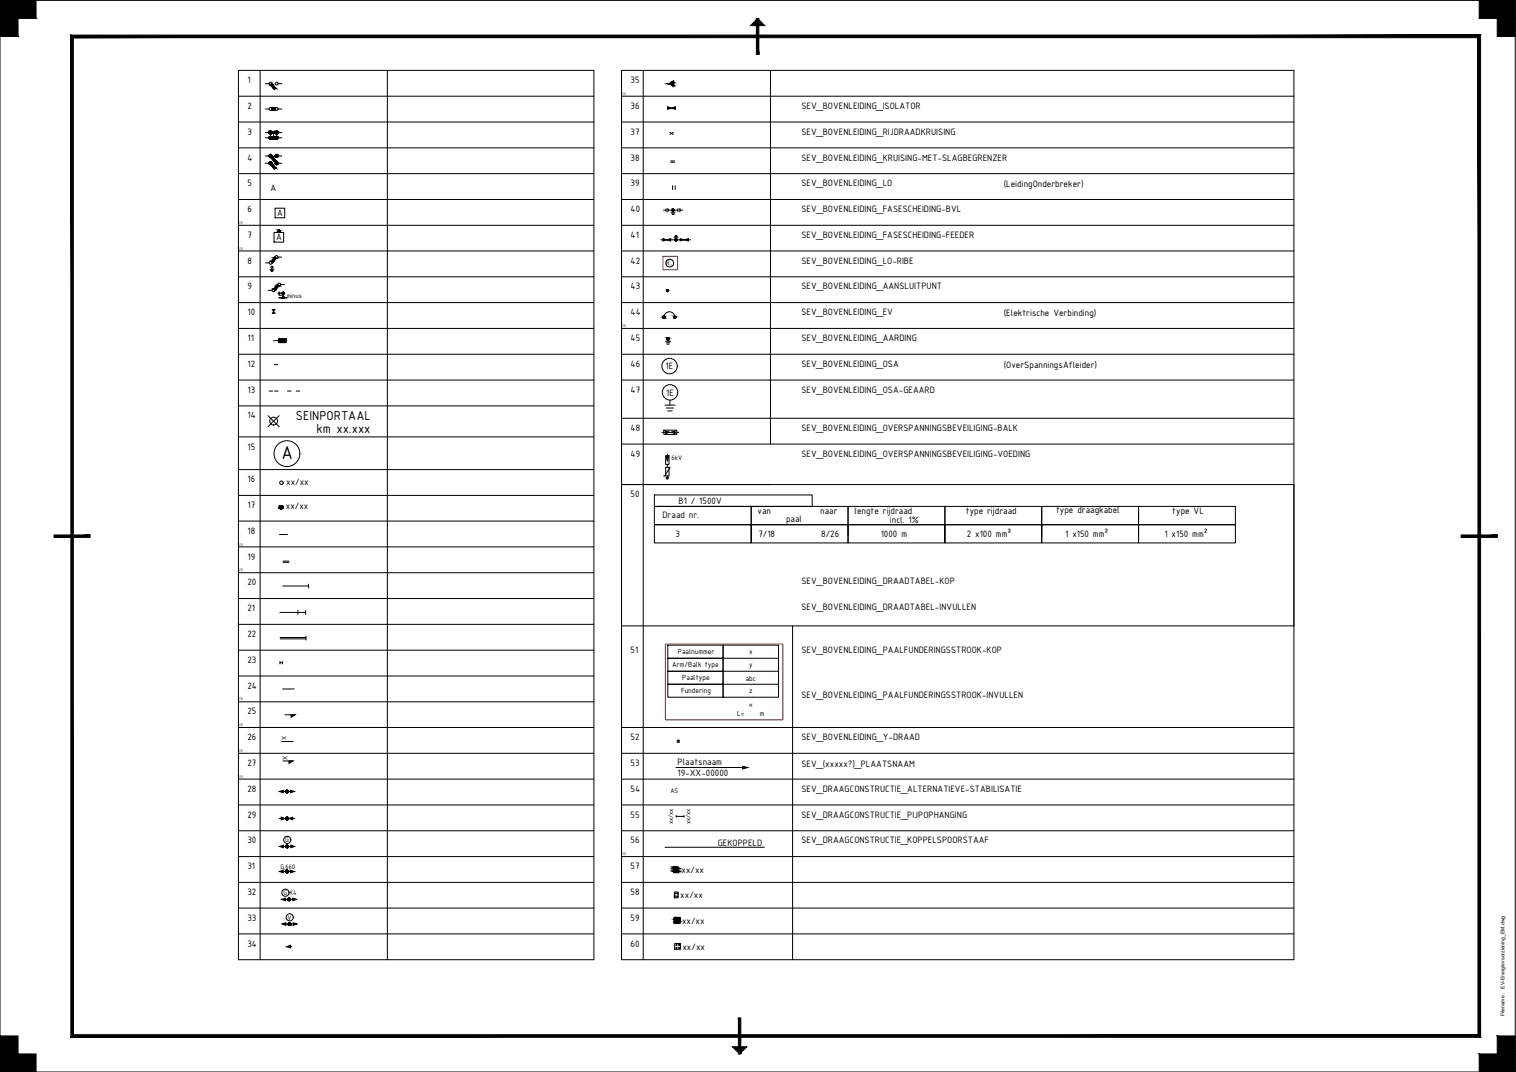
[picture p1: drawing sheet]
<svg xmlns="http://www.w3.org/2000/svg" width="420mm" height="297mm" viewBox="0 0 420 297" stroke-linecap="round" stroke-linejoin="round" font-family="sans-serif">
<defs><g id="words">
<text font-size="5.5" x="78" y="127.2">A</text>
<g font-size="3.9">
<text x="82" y="116.5">SEINPORTAAL</text>
<text x="87.7" y="119.9">km xx.xxx</text>
</g>
<g font-size="2.8">
<text x="68.6" y="23">1</text>
<text x="174.8" y="23">35</text>
<text x="68.6" y="30.2">2</text>
<text x="174.8" y="30.2">36</text>
<text x="222.1" y="30.2">SEV_BOVENLEIDING_ISOLATOR</text>
<text x="68.6" y="37.3">3</text>
<text x="174.8" y="37.3">37</text>
<text x="222.1" y="37.3">SEV_BOVENLEIDING_RIJDRAADKRUISING</text>
<text x="68.6" y="44.5">4</text>
<text x="174.8" y="44.5">38</text>
<text x="222.1" y="44.5">SEV_BOVENLEIDING_KRUISING-MET-SLAGBEGRENZER</text>
<text x="68.6" y="51.6">5</text>
<text x="75" y="52.9">A</text>
<text x="174.8" y="51.6">39</text>
<text x="222.1" y="51.6">SEV_BOVENLEIDING_LO</text>
<text x="278.2" y="51.8">(LeidingOnderbreker)</text>
<text x="68.6" y="58.7">6</text>
<text x="76.8" y="59.8">A</text>
<text x="174.8" y="58.7">40</text>
<text x="222.1" y="58.7">SEV_BOVENLEIDING_FASESCHEIDING-BVL</text>
<text x="68.6" y="65.9">7</text>
<text x="174.8" y="65.9">41</text>
<text x="222.1" y="65.9">SEV_BOVENLEIDING_FASESCHEIDING-FEEDER</text>
<text x="76.5" y="66.5">A</text>
<text x="68.6" y="73.1">8</text>
<text x="174.8" y="73.1">42</text>
<text x="222.1" y="73.1">SEV_BOVENLEIDING_LO-RIBE</text>
<text x="68.6" y="80.2">9</text>
<text x="174.8" y="80.2">43</text>
<text x="222.1" y="80.2">SEV_BOVENLEIDING_AANSLUITPUNT</text>
<text x="68.6" y="87.4">10</text>
<text x="174.8" y="87.4">44</text>
<text x="222.1" y="87.4">SEV_BOVENLEIDING_EV</text>
<text x="278.2" y="87.5">(Elektrische Verbinding)</text>
<text x="68.6" y="94.5">11</text>
<text x="174.8" y="94.5">45</text>
<text x="222.1" y="94.5">SEV_BOVENLEIDING_AARDING</text>
<text x="68.6" y="101.7">12</text>
<text x="174.8" y="101.7">46</text>
<text x="222.1" y="101.7">SEV_BOVENLEIDING_OSA</text>
<text x="278.2" y="101.8">(OverSpanningsAfleider)</text>
<text x="184.5" y="102.3">1E</text>
<text x="68.6" y="108.8">13</text>
<text x="174.8" y="108.8">47</text>
<text x="184.6" y="109.6">1E</text>
<text x="222.1" y="108.8">SEV_BOVENLEIDING_OSA-GEAARD</text>
<text x="68.6" y="115.9">14</text>
<text x="174.8" y="119.4">48</text>
<text x="222.1" y="119.4">SEV_BOVENLEIDING_OVERSPANNINGSBEVEILIGING-BALK</text>
<text x="68.6" y="124.6">15</text>
<text x="174.8" y="126.6">49</text>
<text x="222.1" y="126.6">SEV_BOVENLEIDING_OVERSPANNINGSBEVEILIGING-VOEDING</text>
<text x="68.6" y="133.6">16</text>
<text x="79.3" y="134.4">xx/xx</text>
<text x="174.8" y="137.7">50</text>
<text x="68.6" y="140.7">17</text>
<text x="79.2" y="141.1">xx/xx</text>
<text x="183.6" y="143.5">Draad nr.</text>
<text x="188.1" y="139.6">B1 / 1500V</text>
<text x="210" y="142.5">van</text>
<text x="227.3" y="142.5">naar</text>
<text x="236.8" y="142.5">lengte rijdraad</text>
<text x="267.7" y="142.5">type rijdraad</text>
<text x="292.7" y="142.2">type draagkabel</text>
<text x="324.9" y="142.4">type VL</text>
<text x="68.6" y="147.9">18</text>
<text x="187.2" y="148.7">3</text>
<text x="210.2" y="148.7">7/18</text>
<text x="217.8" y="144.5">paal</text>
<text x="227.6" y="148.7">8/26</text>
<text x="244.1" y="148.7">1000 m</text>
<text x="246.6" y="144.9">incl. 1%</text>
<text x="268" y="148.7">2 x100 mm²</text>
<text x="295.2" y="148.7">1 x150 mm²</text>
<text x="322.7" y="148.7">1 x150 mm²</text>
<text x="68.6" y="155.1">19</text>
<text x="222.1" y="161.9">SEV_BOVENLEIDING_DRAADTABEL-KOP</text>
<text x="68.6" y="162.2">20</text>
<text x="68.6" y="169.4">21</text>
<text x="222.1" y="169">SEV_BOVENLEIDING_DRAADTABEL-INVULLEN</text>
<text x="68.6" y="176.5">22</text>
<text x="68.6" y="183.6">23</text>
<text x="174.8" y="180.9">51</text>
<text x="222.1" y="180.9">SEV_BOVENLEIDING_PAALFUNDERINGSSTROOK-KOP</text>
<text x="68.6" y="190.8">24</text>
<text x="68.6" y="197.9">25</text>
<text x="222.1" y="193.5">SEV_BOVENLEIDING_PAALFUNDERINGSSTROOK-INVULLEN</text>
<text x="68.6" y="205.1">26</text>
<text x="174.8" y="205.1">52</text>
<text x="222.1" y="205.1">SEV_BOVENLEIDING_Y-DRAAD</text>
<text x="68.6" y="212.2">27</text>
<text x="174.8" y="212.2">53</text>
<text x="187.8" y="212">Plaatsnaam</text>
<text x="187.8" y="214.9">19-XX-00000</text>
<text x="222.1" y="212.4">SEV_(xxxxx?)_PLAATSNAAM</text>
<text x="68.6" y="219.4">28</text>
<text x="174.8" y="219.4">54</text>
<text x="222.1" y="219.4">SEV_DRAAGCONSTRUCTIE_ALTERNATIEVE-STABILISATIE</text>
<text x="68.6" y="226.6">29</text>
<text x="174.8" y="226.6">55</text>
<text x="222.1" y="226.6">SEV_DRAAGCONSTRUCTIE_PIJPOPHANGING</text>
<text x="68.6" y="233.7">30</text>
<text x="174.8" y="233.7">56</text>
<text x="222.1" y="233.7">SEV_DRAAGCONSTRUCTIE_KOPPELSPOORSTAAF</text>
<text x="198.9" y="234.6">GEKOPPELD</text>
<text x="68.6" y="240.8">31</text>
<text x="174.8" y="240.8">57</text>
<text x="188.9" y="241.9">xx/xx</text>
<text x="68.6" y="248">32</text>
<text x="174.8" y="248">58</text>
<text x="188.6" y="248.8">xx/xx</text>
<text x="68.6" y="255.1">33</text>
<text x="174.8" y="255.1">59</text>
<text x="189" y="255.9">xx/xx</text>
<text x="68.6" y="262.3">34</text>
<text x="174.8" y="262.3">60</text>
<text x="189.1" y="263.1">xx/xx</text>
</g>
<g font-size="2.2">
<text x="186.3" y="184.9">Arm/Balk type</text>
<text x="187.9" y="181.3">Paalnummer</text>
<text x="207.6" y="181.2">x</text>
<text x="207.6" y="184.8">y</text>
<text x="189.1" y="188.5">Paaltype</text>
<text x="206.7" y="188.6">abc</text>
<text x="207.6" y="192">z</text>
<text x="188.8" y="192.1">Fundering</text>
<text x="207.5" y="195.9">«</text>
<text x="204.3" y="198.5">L=</text>
<text x="210.6" y="198.5">m</text>
</g>
<g font-size="2">
<text x="184.7" y="73.6">R</text>
<text x="79.5" y="82.5">minus</text>
<text x="186.1" y="127.6">6kV</text>
<text x="79.4" y="205.1" transform="rotate(-90 79.4 205.1)">X</text>
<text x="79.7" y="210.5" transform="rotate(-90 79.7 210.5)">X</text>
<text x="185.8" y="219.8">AS</text>
<text x="79" y="233.4">G</text>
<text x="186.6" y="228.5" transform="rotate(-90 186.6 228.5)">xx/xx</text>
<text x="191.3" y="228.5" transform="rotate(-90 191.3 228.5)">xx/xx</text>
<text x="77.7" y="240.9">G.660</text>
<text x="78.6" y="248">G K4</text>
<text x="79.7" y="254.8">V</text>
</g>
<g font-size="1.4">
<text x="417" y="273.9" transform="rotate(-90 417 273.9)">EV-Energievoorziening_EM.dwg</text>
<text x="417" y="281.6" transform="rotate(-90 417 281.6)">Filename :</text>
</g>
<g font-size="1.1">
<text x="172.6" y="26.3">(1)</text>
<text x="66.4" y="62">(1)</text>
<text x="66.4" y="69.2">(1)</text>
<text x="172.6" y="90.6">(1)</text>
<text x="66.4" y="151.2">(1)</text>
<text x="66.4" y="158.3">(1)</text>
<text x="66.4" y="194">(1)</text>
<text x="66.4" y="201.2">(1)</text>
<text x="66.4" y="208.4">(1)</text>
<text x="66.4" y="215.5">(1)</text>
<text x="172.6" y="237">(1)</text>
</g>
<text font-size="1" x="185.9" y="73.6">L</text>
</g></defs>
<!-- layer: 0 -->
<g fill="none" stroke="#000" stroke-width=".28">
<path d="M20 10.1h390v276.9h-390zM66.1 19.5h98.5v246.4h-98.5zM72.1 19.5v246.4M107.4 19.5v246.4M172.3 19.5h186.3v246.4h-186.3zM178.3 19.5v246.4M213.5 19.5v103.5M66.1 26.7h98.5M66.1 33.8h98.5M73.5 23.2h1M73.5 30.2h1.1M73.5 36.7h1.1"/>
<path d="M73.5 38.2h1.1M75.8 36.9v1M77.1 23.2h1M77.1 30.2h1M77.1 36.7h1M77.1 38.2h1M172.3 26.7h186.3M172.3 33.8h186.3M184.7 23.2h2M185.7 36.7l.9 .5M186.6 36.7l-.9 .5M66.1 41h98.5"/>
<path d="M66.1 48.1h98.5M66.1 55.3h98.5M73.5 43.2h1M73.5 45.2h1M76.2 57.7h2.7v2.7h-2.7zM77.1 43.2h1M77.1 45.2h1M172.3 41h186.3M172.3 48.1h186.3M172.3 55.3h186.3M183.9 58.2h.7M184.6 57.9v.6"/>
<path d="M184.9 57.7v1M185.3 58.2h2.5M185.3 57.9v.6M185.9 44.6h1M185.9 44.9h1M186 58.8h1.1M186.1 59.1h.8M186.3 59.4h.5M186.4 51.5v1M186.6 58.5v.3M187.1 51.5v1M187.8 57.9v.6"/>
<path d="M188.2 57.7v1M188.6 58.2h.6M188.6 57.9v.6M66.1 62.4h98.5M66.1 69.5h98.5M66.1 76.7h98.5M73.6 72.8h1M74.8 74.6h1.1M75 75h.8M75.1 75.3h.5M75.4 74.3v.3M75.9 64.4h2.7v2.7h-2.7z"/>
<path d="M77 71.2h1.1M77.8 78.9h1M172.3 62.4h186.3M172.3 69.5h186.3M172.3 76.7h186.3M183.2 66.4h8.2M186.8 65.9h1.1M186.9 65.6h.8M187.1 65.3h.5M187.4 65.9v.3M66.1 83.8h98.5M66.1 91h98.5"/>
<path d="M66.1 98.2h98.5M74.3 80.5h1.1M75.8 94.4h1.4M77.2 94.1l.8 .8M77.2 94.9h.1M77.3 81.5v.3h1.2M77.3 93.8l1.1 1.1M77.5 93.8l-.3 .3M77.7 93.8l1.1 1.1M77.9 93.8l-.7 .7 .4 .4M78.1 82.5h.8zM78.1 93.8l1.1 1.1"/>
<path d="M78.2 82.4l-.1 .1M78.3 93.8l-1.1 1.1M78.3 82.4l-.1 .1M78.4 82.5h.5M78.5 81.5v.8l-.4 .2M78.5 93.8l.9 .9M78.6 82.3l-.2 .2M78.6 82.4l-.1 .1M78.7 93.8l-1.1 1.1M78.7 82.4v.1M78.8 82.4l-.1 .1M78.9 82.5h.1"/>
<path d="M78.9 93.8l.5 .5M79 93.8l-1 1.1M79.2 93.8l.2 .2M79.4 93.8h-2.2v1.1h2.2M79.4 93.9l-1.1 1M79.4 94.3l-.7 .6M79.4 94.6l-.3 .3M172.3 83.8h186.3M172.3 91h186.3M172.3 98.2h186.3M184 87.9a1.5 1.5 0 0 1 1.5-1.5 1.5 1.5 0 0 1 1.5 1.5M184.4 94.6h1.4"/>
<path d="M184.7 95h1M184.8 95.4h.7M185.2 94.2v.4M66.1 105.3h98.5M66.1 112.5h98.5M74.3 115.2l3 3M74.6 108.4h1M76 101h1M76.1 108.4h1M77.3 115.2l-3 3M79.7 108.4h1M82.1 108.4h1"/>
<path d="M172.3 105.3h186.3M172.3 115.9h186.3M183.4 119.8h2.2M184 119.2h3.6v1.2h-3.6zM184.3 112.3h2.8M184.7 113.1h2M185.1 113.9h1.2M185.7 110.9v1.4M186 119.8h2.1M66.1 121.1h98.5M66.1 130.1h98.5M66.1 137.3h98.5"/>
<path d="M172.3 123h186.3M172.3 134.3h186.3M181.4 137.1h43.7v3.2h-43.7zM184.5 126.3h.9v2.4h-.9zM184.5 129.5h.9v2.4h-.9zM184.6 132.3h.8M184.7 132.5h.6M184.8 132.7h.3M185 125.8v.8M185 128.7v.8M185 131.9v.4M185.7 129.5l-1.5 2.4h-.3"/>
<path d="M66.1 144.4h98.5M66.1 151.5h98.5M66.1 158.7h98.5M77.5 148.1h2.2M78.4 155.8h1.7M78.4 155.5h1.7M181.4 140.3h26.8v5.1h-26.8zM181.4 145.4h53.6v5h-26.8v-5v5h-26.8zM208.2 140.3h26.8v5.1h-26.8zM235 140.3h26.9v5.1h-26.9zM235 145.4h53.7v5h-26.8v-5v5h-26.9zM235 145.4v3"/>
<path d="M261.9 140.3h26.8v5.1h-26.8zM288.7 140.3h26.9v5.1h-26.9zM288.7 145.4h26.9v5h-26.9zM288.7 145.4v3M315.6 140.3h26.8v5.1h-26.8zM315.6 145.4h26.8v5h-26.8zM66.1 173h98.5M66.1 165.8h98.5M77.6 169.7h7.1M77.6 176.6h7.2M77.6 177h7.2M78.4 162.4h7.1"/>
<path d="M82.5 169.1v1.1M84.7 169.1v1.1M84.8 176.3v1.1M85.5 161.9v1M172.3 173.4h186.3M185.1 178.8h15.3v3.6h-15.3zM200.4 178.8h15.4v14.4h-15.4zM219.7 173.4v92.5M66.1 180.2h98.5M66.1 187.3h98.5M66.1 194.5h98.5M77.6 183.6h.7"/>
<path d="M77.6 183.3v.7M78.3 183.3v.7M78.3 190.9h3.2M79 198.1h2.8M185.1 182.4h15.3v3.6h-15.3zM185.1 186h15.3v3.6h-15.3zM185.1 189.6h15.3v3.6h-15.3zM200.4 182.4h15.4M200.4 186h15.4M200.4 189.6h15.4M66.1 201.6h98.5M66.1 208.7h98.5"/>
<path d="M66.1 215.9h98.5M78.1 205.5h3.2M78.4 210.8h2.8M78.5 219.3h2M172.3 201.6h186.3M172.3 208.7h186.3M172.3 215.9h186.3M187.4 212.7h19.9M187.7 205l.6 .7M187.7 205.4h.6M188 205v.7M188.3 205l-.6 .7"/>
<path d="M66.1 223h98.5M66.1 230.2h98.5M66.1 237.3h98.5M77.4 226.8h4.2M78.6 234.6h2M172.3 223h186.3M172.3 230.2h186.3M172.3 237.3h186.3M184.3 234.8h27.5M187.4 226v.4M187.4 226.2h2.2M189.6 226v.4"/>
<path d="M66.1 244.5h98.5M66.1 251.6h98.5M66.1 258.8h98.5M78.5 241.5h2.1M79.1 249.2h2.1M79.2 256h2.1M172.3 244.5h186.3M172.3 251.6h186.3M172.3 258.8h186.3M186.8 241v.8v-1.6h1.1v1.6h-1.1M186.9 254.2h1.6v1.6h-1.6zM186.9 247.2h1.1v1.6h-1.1z"/>
<path d="M186.9 248v.8M79.4 262.3h1.5M187 261.4h1.6v1.6h-1.6z"/>
<circle cx="75" cy="23.2" r=".4"/>
<circle cx="75" cy="30.2" r=".4"/>
<circle cx="76.7" cy="30.2" r=".4"/>
<circle cx="76.7" cy="23.2" r=".4"/>
<circle cx="75" cy="72.8" r=".4"/>
<circle cx="75.4" cy="74" r=".28"/>
<circle cx="76.6" cy="71.2" r=".4"/>
<circle cx="77.4" cy="78.8" r=".4"/>
<circle cx="185.6" cy="72.9" r="1.08"/>
<circle cx="75.8" cy="80.4" r=".4"/>
<circle cx="77.4" cy="81.2" r=".28"/>
<circle cx="78.5" cy="81.2" r=".28"/>
<circle cx="75.8" cy="116.7" r="1.08"/>
<circle cx="185.6" cy="101.4" r="2.14"/>
<circle cx="185.7" cy="108.7" r="2.14"/>
<circle cx="78" cy="133.8" r=".49"/>
<circle cx="79.5" cy="125.7" r="3.6"/>
<circle cx="77.9" cy="140.6" r=".49"/>
<circle cx="79.6" cy="232.7" r=".99"/>
<circle cx="79.1" cy="247.4" r=".99"/>
<circle cx="80.3" cy="254.2" r=".99"/>
<circle cx="187.2" cy="247.6" r=".15"/>
<circle cx="187.2" cy="248.4" r=".15"/>
<circle cx="187.3" cy="255.4" r=".15"/>
<circle cx="187.3" cy="254.6" r=".15"/>
<circle cx="187.7" cy="248.4" r=".15"/>
<circle cx="187.7" cy="247.6" r=".15"/>
<circle cx="188.1" cy="255.4" r=".15"/>
<circle cx="188.1" cy="254.6" r=".15"/>
<circle cx="187.5" cy="262.6" r=".15"/>
<circle cx="187.5" cy="261.8" r=".15"/>
<circle cx="188.2" cy="262.6" r=".15"/>
<circle cx="188.2" cy="261.8" r=".15"/>
</g>
<g fill="#000" stroke="#000" stroke-width=".28">
<path d="M74.9 37.1h.2zM74.9 38.6h.2zM74.9 23.6h.8l.8 .9zM74.9 36.4h.2zM74.9 37.8h.2zM75.4 36.9h.9zM75.4 38.3h.9zM76.3 38h.7zM75.3 29.9h1.1zM75.3 36.4h1.1zM75.3 37.9h1.1zM76.6 37.1h.2z"/>
<path d="M76.6 38.6h.2zM76.6 37.8h.2zM185 29.6l1.1 .4-1.1 .3zM185.3 23.2h1.4zM185.4 23.2h1.3zM186.3 23.7h.4v.1zM186.7 22.4l-.1 .1zM186.1 30l1.1-.4v.7zM74.5 43.3h.9zM74.5 45.3h.9zM74.6 43h.7zM74.6 43.5h.7z"/>
<path d="M74.9 43.6h.2zM74.9 45.6h.2zM74.9 43.6h.8l.8 .9zM74.9 45.6h.8l.8 1zM74.9 42.8h.2zM74.9 44.8h.2zM76.3 45.5h.7zM76.4 45h.6zM76.4 43.5h.5zM76.4 45.5h.5zM76.5 44.9h.4zM76.5 43.6h.3z"/>
<path d="M76.5 45.6h.3zM76.6 43.6h.2zM76.6 45.6h.2zM186.3 58.4h.5zM186.4 58.5h.2zM186.5 58.5h.1zM75 72.4h.8zM76.1 71.4h.1zM77 64.3h.5zM77.2 64.4h.2zM77.2 63.7h.2zM183.7 66.1l1.1 .3-1.1 .4z"/>
<path d="M184.8 66.4l1.1-.3v.7zM187.1 66.5h.5zM187.1 66.4h.5zM187.2 66.2h.3zM187.2 66.7h.3zM187.3 66.7h.2zM188.5 66.2l1.2 .2-1.2 .3zM189.7 66.4l1.1-.3v.7zM75.5 85.8h.7l-.4 .5zM75.8 86.3l.4 .6h-.7zM78.1 82.5h.6zM78.1 82.5h.8z"/>
<path d="M78.2 81.4h.5zM78.4 81h.2zM78.4 81.5h.2zM183.8 87.8h.4zM183.8 88.1h.4zM183.9 88.2h.2zM184.7 80.7h.5zM184.9 80.8h.2zM185 94.2h.3zM185.1 94.2h.2zM185.1 93.5h.2zM186.9 87.7h.3z"/>
<path d="M186.9 87.7h.2zM186.9 88.2h.2zM184.5 119.4l1.1 .4-1.1 .3zM184.6 126.6h.7l-.3 1.1zM186 119.8l1.1-.4v.7zM80.7 198.1h1.1l-1.1 .6zM77.4 219.3l1.1-.3v.7zM79.4 219.7h.2zM79.4 219h.2zM80.1 210.8h1.1l-1.1 .7zM80.5 219l1.1 .3-1.1 .4zM205.8 212.3l1.5 .4-1.5 .3z"/>
<path d="M77.9 226.4l1.1 .4-1.1 .3zM77.5 234.6l1.1-.4v.7zM79.2 234.7h.7zM79.3 234.3h.5zM79.4 234.3h.4zM79.4 227.1h.2zM79.5 227.1h.1zM79.5 234.2h.2zM79.5 234.9h.2zM80.6 234.2l1.1 .4-1.1 .3zM80.1 226.8l1-.4v.7zM77.4 241.5l1.1-.4v.7z"/>
<path d="M78 249.2l1.1-.3v.7zM79.2 241.7h.6zM78.1 256l1.1-.3v.7zM79.3 241.2h.5zM79.4 241.8h.2zM79.5 241.8h.1zM79.8 249h.6zM79.9 249.5h.4zM80.1 249.6h.1zM80.1 248.9h.1zM80.6 241.1l1 .4-1 .3zM81.2 248.9l1 .3-1 .4z"/>
<path d="M81.3 255.7l1 .3-1 .4zM186.8 240.5h.1zM186.8 241.3h.1zM79.4 262.3l1.1-.4v.8z"/>
<path d="M74.9 23.6l.8 .9h.8zM75.7 24.5h.8l-.5 .4z"/>
<path d="M74.9 36.4h.2zM74.8 36.4h.3z"/>
<path d="M74.9 37.8h.2zM74.8 37.8h.3z"/>
<path d="M74.8 36.4h.3zM74.8 36.4h.3z"/>
<path d="M74.8 37.1h.3zM74.8 37.1h.3z"/>
<path d="M74.8 37.8h.3zM74.8 37.8h.3z"/>
<path d="M74.8 38.6h.3zM74.8 38.6h.3z"/>
<path d="M74.8 36.4h.4zM74.8 36.4h.4z"/>
<path d="M74.8 37.1h.3zM74.8 37.1h.3z"/>
<path d="M74.8 37.8h.4zM74.8 37.8h.4z"/>
<path d="M74.8 38.6h.3zM74.8 38.6h.3z"/>
<path d="M74.8 37.1h.4zM74.8 37.1h.4z"/>
<path d="M74.8 37.1h.4zM74.8 37.1h.3z"/>
<path d="M74.8 38.5h.4zM74.8 38.5h.4z"/>
<path d="M74.8 38.5h.4zM74.8 38.5l.3 .1z"/>
<path d="M74.8 36.4h.4zM74.8 36.4h.4z"/>
<path d="M74.8 36.4h.4zM74.7 36.4h.5z"/>
<path d="M74.7 36.4h.6zM74.7 36.4h.6z"/>
<path d="M74.7 37l.5 .1zM74.7 37l.5 .1z"/>
<path d="M74.8 37.8h.4zM74.8 37.8h.4z"/>
<path d="M74.8 37.8l.4 .1zM74.7 37.9h.5z"/>
<path d="M74.7 37.9h.6zM74.7 37.9h.6z"/>
<path d="M74.7 38.5h.5zM74.7 38.5h.5z"/>
<path d="M74.7 36.4l.6 .1zM74.7 36.4l.6 .1z"/>
<path d="M74.7 36.5h.6zM74.6 36.5h.7zM74.6 36.5h.7zM74.6 36.5h.7z"/>
<path d="M74.7 37h.6zM74.7 37h.5z"/>
<path d="M74.7 37.9h.6zM74.7 37.9h.6z"/>
<path d="M74.7 37.9l.6 .1zM74.6 38h.7z"/>
<path d="M74.7 38.4l.6 .1zM74.7 38.4l.6 .1z"/>
<path d="M74.7 38.5h.6zM74.7 38.5h.5z"/>
<path d="M74.6 36.5l.8 .1zM74.6 36.5l.8 .1z"/>
<path d="M74.6 36.9h.7zM74.6 36.9h.7z"/>
<path d="M74.6 36.9h.7zM74.6 36.9l.7 .1zM74.7 37h.6zM74.7 37h.6z"/>
<path d="M74.6 38h.7zM74.6 38h.7z"/>
<path d="M74.6 38h.8zM74.6 38h.8z"/>
<path d="M74.6 38.3l.7 .1zM74.6 38.3l.7 .1z"/>
<path d="M74.6 38.4h.7zM74.6 38.4h.7z"/>
<path d="M74.6 36.6h.8zM74.6 36.6h.8z"/>
<path d="M74.6 36.6h.8zM74.6 36.6h.8z"/>
<path d="M74.6 36.6l.8 .1zM74.6 36.6l.8 .1z"/>
<path d="M74.6 36.7h.8zM74.6 36.7h.8z"/>
<path d="M74.6 36.8h.8zM74.6 36.8h.8zM74.6 36.8h.8zM74.6 36.8h.8z"/>
<path d="M74.6 36.8l.8 .1zM74.6 36.8l.8 .1z"/>
<path d="M74.6 36.9h.8zM74.6 36.9h.7z"/>
<path d="M74.6 38h.8zM74.6 38h.8z"/>
<path d="M74.6 38l.8 .1zM74.6 38l.8 .1z"/>
<path d="M74.6 38.1h.8zM74.6 38.1h.8z"/>
<path d="M74.6 38.1l.8 .1zM74.6 38.1l.8 .1z"/>
<path d="M74.6 38.2l.8 .1zM74.6 38.2l.8 .1z"/>
<path d="M74.6 38.3h.8zM74.6 38.3h.8zM74.6 38.3h.8zM74.6 38.3h.8z"/>
<path d="M74.6 38.3h.8zM74.6 38.3h.7z"/>
<path d="M74.6 36.7h.8zM74.6 36.7l.8 .1z"/>
<path d="M74.6 38.2h.8zM74.6 38.2h.8z"/>
<path d="M75.4 23.3l.1 .1zM75.4 23.3l.1 .1z"/>
<path d="M75.4 23.4h.2zM75.3 23.4h.3z"/>
<path d="M75.3 23.4l.3 .1zM75.3 23.4l.3 .1z"/>
<path d="M75.2 23.5h.4zM75.1 23.5h.5z"/>
<path d="M75.1 23.5l.5 .1zM75.1 23.5l.5 .1z"/>
<path d="M75.1 23.6h.6zM75 23.6h.7z"/>
<path d="M75.4 30.1h.9zM75.4 30.1h.9zM75.4 30.1h.9zM75.4 30.1h.9z"/>
<path d="M75.4 30.1l.9 .1zM75.4 30.1l.9 .1z"/>
<path d="M75.4 30.2h.9zM75.4 30.2h.9z"/>
<path d="M75.4 30.2l.9 .1zM75.4 30.2l.9 .1z"/>
<path d="M75.4 30.3h.9zM75.4 30.3h.9z"/>
<path d="M75.4 30.3h.9zM75.4 30.3h.9z"/>
<path d="M75.4 30.3l.9 .1zM75.4 30.3l.9 .1z"/>
<path d="M75.4 36.6h.9zM75.4 36.6h.9z"/>
<path d="M75.4 36.6h.9zM75.4 36.6h.9z"/>
<path d="M75.4 36.6h.9zM75.4 36.6h.9z"/>
<path d="M75.4 36.6l.9 .1zM75.4 36.6l.9 .1z"/>
<path d="M75.4 36.7h.9zM75.4 36.7h.9z"/>
<path d="M75.4 36.7l.9 .1zM75.4 36.7l.9 .1zM75.4 36.8h.9zM75.4 36.8h.9z"/>
<path d="M75.4 36.8h.9zM75.4 36.8h.9z"/>
<path d="M75.4 36.8l.9 .1zM75.4 36.8l.9 .1zM75.3 36.9h1z"/>
<path d="M75.4 38h.9zM75.4 38h.9z"/>
<path d="M75.4 38h.9zM75.4 38h.9z"/>
<path d="M75.4 38l.9 .1zM75.4 38l.9 .1z"/>
<path d="M75.4 38.1h.9zM75.4 38.1h.9z"/>
<path d="M75.4 38.1l.9 .1zM75.4 38.1l.9 .1z"/>
<path d="M75.4 38.2h.9zM75.4 38.2h.9z"/>
<path d="M75.4 38.2l.9 .1zM75.4 38.2l.9 .1zM75.4 38.3h.9zM75.4 38.3h.9z"/>
<path d="M75.4 38.3h.9zM75.4 38.3h.9zM75.3 38.3h1z"/>
<path d="M75.3 30h1zM75.3 30h1z"/>
<path d="M75.4 30h.9zM75.4 30l.9 .1z"/>
<path d="M75.4 30.4h.9zM75.4 30.4h.9z"/>
<path d="M75.3 30.4l1 .1zM75.3 30.4l1 .1z"/>
<path d="M75.3 30.5h1.1zM75.3 30.5h1.1z"/>
<path d="M75.3 36.5h1zM75.3 36.5h1z"/>
<path d="M75.3 36.5l1 .1zM75.3 36.5l1 .1z"/>
<path d="M75.3 36.9h1zM75.3 36.9h1z"/>
<path d="M75.3 36.9l1.1 .1zM75.3 37h1.1zM75.3 37h1.1zM75.3 37h1.1z"/>
<path d="M75.3 37.9l1 .1zM75.3 37.9l1 .1z"/>
<path d="M75.3 38h1zM75.3 38h1z"/>
<path d="M75.3 38.3l1 .1zM75.3 38.3l1 .1z"/>
<path d="M75.3 38.4h1.1zM75.3 38.4h1.1z"/>
<path d="M75.3 30h1.1zM75.3 30h1zM75.3 30h1zM75.3 30h1z"/>
<path d="M75.3 30.5h1.1zM75.3 30.5h1.1z"/>
<path d="M75.3 36.4h1.1zM75.3 36.4h1.1z"/>
<path d="M75.3 36.4h1.1zM75.3 36.4l1 .1z"/>
<path d="M75.3 37.9h1.1zM75.3 37.9h1z"/>
<path d="M75.3 38.4l1.1 .1zM75.3 38.4l1.1 .1z"/>
<path d="M75.3 29.9h1.1zM75.3 29.9l1.1 .1z"/>
<path d="M75.3 37.9h1.1zM75.3 37.9h1.1z"/>
<path d="M76.6 36.4h.2zM76.5 36.4h.3z"/>
<path d="M76.6 37.8h.2zM76.5 37.8h.3z"/>
<path d="M76.5 36.4h.3zM76.5 36.4h.3z"/>
<path d="M76.5 37.1h.3zM76.5 37.1h.3z"/>
<path d="M76.5 37.8h.3zM76.5 37.8h.3z"/>
<path d="M76.5 38.6h.3zM76.5 38.6h.3z"/>
<path d="M76.5 36.4h.4zM76.5 36.4h.4z"/>
<path d="M76.5 37.1h.3zM76.5 37.1h.3z"/>
<path d="M76.5 37.8h.4zM76.5 37.8h.4z"/>
<path d="M76.5 38.6h.3zM76.5 38.6h.3z"/>
<path d="M76.5 37.1h.4zM76.5 37.1h.4z"/>
<path d="M76.5 37.1h.4zM76.5 37.1h.3z"/>
<path d="M76.5 38.5h.4zM76.5 38.5h.4z"/>
<path d="M76.5 38.5h.4zM76.5 38.5l.3 .1z"/>
<path d="M76.5 36.4h.4zM76.5 36.4h.4z"/>
<path d="M76.5 36.4h.4zM76.4 36.4h.5z"/>
<path d="M76.4 36.4h.6zM76.4 36.4h.6z"/>
<path d="M76.4 37l.5 .1zM76.4 37l.5 .1z"/>
<path d="M76.5 37.8h.4zM76.5 37.8h.4z"/>
<path d="M76.5 37.8l.4 .1zM76.4 37.9h.5z"/>
<path d="M76.4 37.9h.6zM76.4 37.9h.6z"/>
<path d="M76.4 38.5h.5zM76.4 38.5h.5z"/>
<path d="M76.4 36.4l.6 .1zM76.4 36.4l.6 .1z"/>
<path d="M76.4 37h.6zM76.4 37h.6z"/>
<path d="M76.4 37h.6zM76.4 37h.5z"/>
<path d="M76.4 37.9h.6zM76.4 37.9h.6z"/>
<path d="M76.4 38.5h.6zM76.4 38.5h.5z"/>
<path d="M76.4 36.5h.6zM76.3 36.5h.7z"/>
<path d="M76.3 36.9l.7 .1zM76.3 36.9l.7 .1z"/>
<path d="M76.4 37.9l.6 .1zM76.3 38h.7z"/>
<path d="M76.3 38h.7zM76.3 38h.7zM76.3 38h.7z"/>
<path d="M76.3 38.4h.7zM76.3 38.4h.7z"/>
<path d="M76.4 38.4h.6zM76.4 38.4l.6 .1z"/>
<path d="M76.3 36.5h.7zM76.3 36.5h.7z"/>
<path d="M76.3 36.5l.7 .1zM76.3 36.5l.7 .1z"/>
<path d="M76.3 36.6h.7zM76.3 36.6h.7z"/>
<path d="M76.3 36.6h.8zM76.3 36.6h.8z"/>
<path d="M76.3 36.8h.7zM76.3 36.8h.8z"/>
<path d="M76.3 36.8l.7 .1zM76.3 36.8l.7 .1z"/>
<path d="M76.3 36.9h.7zM76.3 36.9h.7z"/>
<path d="M76.3 36.9h.7zM76.3 36.9h.7z"/>
<path d="M76.3 38h.7zM76.3 38h.7z"/>
<path d="M76.3 38l.8 .1zM76.3 38l.8 .1z"/>
<path d="M76.3 38.3h.7zM76.3 38.3h.7z"/>
<path d="M76.3 38.3h.7zM76.3 38.3l.7 .1z"/>
<path d="M76.3 36.6l.8 .1zM76.3 36.6l.8 .1z"/>
<path d="M76.3 36.7h.8zM76.3 36.7h.8z"/>
<path d="M76.3 36.7l.8 .1zM76.3 36.7l.8 .1z"/>
<path d="M76.3 36.8h.8zM76.3 36.8h.8z"/>
<path d="M76.3 38.1h.8zM76.3 38.1h.8z"/>
<path d="M76.3 38.1l.8 .1zM76.3 38.1l.8 .1z"/>
<path d="M76.3 38.2h.8zM76.3 38.2h.8z"/>
<path d="M76.3 38.2l.8 .1zM76.3 38.2l.8 .1z"/>
<path d="M76.3 38.3h.8zM76.3 38.3h.7zM76.3 38.3h.7zM76.3 38.3h.7z"/>
<path d="M186.3 23.7l.4 .1zM186.5 23.8l.2 .2z"/>
<path d="M186.6 22.5l.1 .2zM186.4 22.7l.2-.2 .1 .2z"/>
<path d="M186.4 22.7l.3 .1zM186.2 22.8h.5z"/>
<path d="M186.2 22.8l.5 .1zM186.1 22.9h.6z"/>
<path d="M186.1 22.9l.6 .1zM185.9 23h.8z"/>
<path d="M185.9 23l.8 .1zM185.7 23.1h1z"/>
<path d="M185.7 23.1h1zM185.5 23.1h1.2z"/>
<path d="M185.5 23.1l1.2 .1zM185.4 23.2h1.3zM185.2 23.2h1.5z"/>
<path d="M185.2 23.2h1.5zM185.1 23.2h1.6z"/>
<path d="M185.1 23.2h1.6zM185.1 23.2h1.6zM185.3 23.2h1.4z"/>
<path d="M185.4 23.2l1.3 .1zM185.4 23.2l1.3 .1z"/>
<path d="M185.5 23.3l1.2 .1zM185.5 23.3l1.2 .1z"/>
<path d="M185.8 23.4h.9zM185.8 23.4h.9z"/>
<path d="M185.9 23.4l.8 .1zM185.9 23.4l.8 .1z"/>
<path d="M186.1 23.5l.6 .2v-.2zM186.1 23.5l.6 .2z"/>
<path d="M74.9 43.6l.8 .9h.8zM75.7 44.5h.8l-.5 .4z"/>
<path d="M74.9 45.6l.8 1h.8zM75.7 46.6h.8l-.5 .3z"/>
<path d="M74.9 42.8h.2zM74.9 42.8h.2z"/>
<path d="M74.9 44.8l.2 .1zM74.9 44.8l.2 .1z"/>
<path d="M74.8 42.8h.3zM74.8 42.8h.3z"/>
<path d="M74.8 43.6h.3zM74.8 43.6h.3z"/>
<path d="M74.8 44.9h.3zM74.8 44.9h.3z"/>
<path d="M74.8 45.6h.3zM74.8 45.6h.3z"/>
<path d="M74.8 42.8h.4zM74.8 42.8h.4z"/>
<path d="M74.8 43.5h.3zM74.8 43.5l.3 .1z"/>
<path d="M74.8 44.9h.4zM74.8 44.9h.4z"/>
<path d="M74.8 45.6h.3zM74.8 45.6h.3z"/>
<path d="M74.8 42.8l.4 .1zM74.7 42.9h.5z"/>
<path d="M74.7 42.9h.5zM74.7 42.9h.5z"/>
<path d="M74.7 43.5h.5zM74.7 43.5h.5z"/>
<path d="M74.7 43.5h.5zM74.7 43.5h.5z"/>
<path d="M74.8 43.5h.4zM74.8 43.5h.3z"/>
<path d="M74.8 44.9h.4zM74.7 44.9h.5z"/>
<path d="M74.7 45.5h.5zM74.7 45.5h.5z"/>
<path d="M74.7 45.5l.5 .1zM74.7 45.5l.5 .1z"/>
<path d="M74.8 45.6h.4zM74.8 45.6h.3z"/>
<path d="M74.7 42.9h.6zM74.7 42.9h.6z"/>
<path d="M74.7 44.9h.5zM74.7 44.9h.5z"/>
<path d="M74.7 44.9h.6zM74.7 44.9h.6z"/>
<path d="M74.7 42.9l.6 .1zM74.6 43h.7z"/>
<path d="M74.6 43h.7zM74.6 43h.7zM74.6 43h.7z"/>
<path d="M74.7 43.5h.6zM74.7 43.5h.5z"/>
<path d="M74.7 44.9l.6 .1zM74.7 44.9l.6 .1z"/>
<path d="M74.6 45.5h.7zM74.6 45.5h.7z"/>
<path d="M74.6 45.5h.7zM74.6 45.5h.7z"/>
<path d="M74.7 45.5h.6zM74.7 45.5h.5z"/>
<path d="M74.6 43h.8zM74.6 43h.8z"/>
<path d="M74.6 43.4h.7zM74.6 43.4h.7z"/>
<path d="M74.6 43.4h.7zM74.6 43.4l.7 .1zM74.6 43.5h.7z"/>
<path d="M74.6 45h.7zM74.6 45h.7z"/>
<path d="M74.6 45h.7zM74.6 45h.7z"/>
<path d="M74.6 45l.8 .1zM74.6 45l.8 .1z"/>
<path d="M74.6 45.4l.7 .1zM74.6 45.4l.7 .1z"/>
<path d="M74.6 43l.8 .1zM74.6 43l.8 .1z"/>
<path d="M74.6 43.1h.8zM74.6 43.1h.8z"/>
<path d="M74.6 43.1l.8 .1zM74.5 43.2h.9z"/>
<path d="M74.5 43.2h.9zM74.5 43.2h.9z"/>
<path d="M74.5 43.2l.9 .1zM74.5 43.2l.9 .1zM74.5 43.3h.9z"/>
<path d="M74.6 43.3h.8zM74.6 43.3h.8z"/>
<path d="M74.6 43.3h.8zM74.6 43.3h.8z"/>
<path d="M74.6 43.3h.8zM74.6 43.3l.7 .1z"/>
<path d="M74.6 45.1h.8zM74.6 45.1h.8z"/>
<path d="M74.6 45.1l.8 .1zM74.6 45.1l.8 .1z"/>
<path d="M74.6 45.2h.8zM74.5 45.2h.9z"/>
<path d="M74.5 45.2h.9zM74.5 45.2h.9z"/>
<path d="M74.5 45.2l.9 .1zM74.5 45.2l.9 .1zM74.5 45.3h.9z"/>
<path d="M74.6 45.3h.8zM74.6 45.3h.8z"/>
<path d="M74.6 45.3l.8 .1zM74.6 45.3l.8 .1z"/>
<path d="M74.6 45.4h.8zM74.6 45.4h.7z"/>
<path d="M75.4 43.3l.1 .1zM75.4 43.3l.1 .1z"/>
<path d="M75.4 45.3l.1 .1zM75.4 45.3l.1 .1z"/>
<path d="M75.4 43.4l.2 .1zM75.3 43.5h.3z"/>
<path d="M75.4 45.4l.2 .1zM75.4 45.4l.2 .1z"/>
<path d="M75.3 43.5h.3zM75.3 43.5h.3z"/>
<path d="M75.3 45.5h.3zM75.3 45.5h.3z"/>
<path d="M75.2 43.5h.4zM75.1 43.5h.5z"/>
<path d="M75.2 45.5l.4 .1zM75.1 45.6h.5z"/>
<path d="M75.1 43.5l.5 .1zM75.1 43.5l.5 .1z"/>
<path d="M75.1 43.6h.6zM75 43.6h.7z"/>
<path d="M75.1 45.6h.5zM75.1 45.6h.5z"/>
<path d="M75.1 45.6h.6zM75 45.6h.7z"/>
<path d="M76.6 42.8h.2zM76.6 42.8h.2z"/>
<path d="M76.6 44.8h.2zM76.6 44.8h.2z"/>
<path d="M76.6 42.8h.2zM76.5 42.8h.3z"/>
<path d="M76.5 42.8h.3zM76.5 42.8h.3z"/>
<path d="M76.6 44.8l.2 .1zM76.5 44.9h.3z"/>
<path d="M76.5 44.9h.3zM76.5 44.9h.3z"/>
<path d="M76.5 43.5h.3zM76.5 43.5h.4z"/>
<path d="M76.5 43.5h.3zM76.5 43.5l.3 .1zM76.5 43.6h.3z"/>
<path d="M76.5 45.6h.3zM76.5 45.6h.4z"/>
<path d="M76.5 45.6h.3zM76.5 45.6h.3zM76.5 45.6h.3z"/>
<path d="M76.5 42.8h.4zM76.5 42.8h.4z"/>
<path d="M76.5 42.8l.4 .1zM76.5 42.8l.4 .1z"/>
<path d="M76.5 44.9h.4zM76.5 44.9h.4z"/>
<path d="M76.5 44.9h.4zM76.5 44.9h.4zM76.4 44.9h.5z"/>
<path d="M76.5 42.9h.4zM76.5 42.9h.4z"/>
<path d="M76.4 42.9h.6zM76.4 42.9h.6z"/>
<path d="M76.5 43.5h.4zM76.5 43.5h.4z"/>
<path d="M76.4 44.9h.6zM76.4 44.9h.6z"/>
<path d="M76.5 45.5h.4zM76.5 45.5l.4 .1z"/>
<path d="M76.4 42.9l.6 .1zM76.4 42.9l.6 .1z"/>
<path d="M76.4 43.5h.6zM76.4 43.5h.6z"/>
<path d="M76.4 43.5h.6zM76.4 43.5h.5zM76.4 43.5h.5z"/>
<path d="M76.4 44.9l.6 .1zM76.4 44.9l.6 .1zM76.3 45h.7z"/>
<path d="M76.4 45.5h.6zM76.4 45.5h.5zM76.4 45.5h.5z"/>
<path d="M76.4 43h.6zM76.3 43h.7z"/>
<path d="M76.3 43.4l.7 .1zM76.3 43.4l.7 .1z"/>
<path d="M76.3 45h.7zM76.3 45h.7z"/>
<path d="M76.4 45.5h.6zM76.4 45.5h.6z"/>
<path d="M76.3 43h.7zM76.3 43h.7z"/>
<path d="M76.3 43h.7zM76.3 43h.7z"/>
<path d="M76.3 43l.7 .1zM76.3 43l.7 .1z"/>
<path d="M76.3 43.1h.8zM76.3 43.1h.8z"/>
<path d="M76.3 43.3h.7zM76.3 43.3h.7z"/>
<path d="M76.3 43.3l.7 .1zM76.3 43.3l.7 .1z"/>
<path d="M76.3 43.4h.7zM76.3 43.4h.7z"/>
<path d="M76.3 45l.7 .1zM76.3 45l.7 .1z"/>
<path d="M76.3 45.1h.7zM76.3 45.1h.7z"/>
<path d="M76.3 45.1l.8 .1zM76.3 45.1l.8 .1z"/>
<path d="M76.3 45.3l.7 .1zM76.3 45.3l.7 .1z"/>
<path d="M76.3 45.4h.7zM76.3 45.4h.7z"/>
<path d="M76.3 45.4h.7zM76.3 45.4l.7 .1zM76.3 45.5h.7z"/>
<path d="M76.3 43.1l.8 .1zM76.3 43.1l.8 .1z"/>
<path d="M76.3 43.2h.8zM76.3 43.2h.8z"/>
<path d="M76.3 43.2l.8 .1zM76.3 43.2l.8 .1zM76.3 43.3h.8zM76.3 43.3h.8z"/>
<path d="M76.3 43.3h.8zM76.3 43.3h.7z"/>
<path d="M76.3 45.2h.8zM76.3 45.2h.8z"/>
<path d="M76.3 45.2h.8zM76.3 45.2h.8z"/>
<path d="M76.3 45.2l.8 .1zM76.3 45.2l.8 .1zM76.3 45.3h.8zM76.3 45.3h.8z"/>
<path d="M76.3 45.3h.8zM76.3 45.3h.7z"/>
<path d="M186.5 58h.1zM186.5 58h.1z"/>
<path d="M186.5 58h.1zM186.4 58h.2z"/>
<path d="M186.4 58h.3zM186.4 58h.3z"/>
<path d="M186.4 58h.3zM186.4 58h.3z"/>
<path d="M186.4 58.4h.3zM186.4 58.4h.3z"/>
<path d="M186.4 58.4h.3zM186.4 58.4h.3z"/>
<path d="M186.4 58.4h.3zM186.4 58.4l.2 .1zM186.4 58.5h.2z"/>
<path d="M186.4 58h.3zM186.4 58h.3z"/>
<path d="M186.4 58h.3zM186.4 58h.3z"/>
<path d="M186.4 58l.4 .1zM186.4 58l.4 .1zM186.4 58.1h.4zM186.4 58.1h.4z"/>
<path d="M186.4 58.4h.3zM186.4 58.4h.4z"/>
<path d="M186.4 58.4h.3zM186.4 58.4h.3z"/>
<path d="M186.4 58.1h.4zM186.3 58.1h.5z"/>
<path d="M186.4 58.4h.4zM186.4 58.4h.4z"/>
<path d="M186.3 58.1h.5zM186.3 58.1h.5z"/>
<path d="M186.3 58.1l.5 .1zM186.3 58.1l.5 .1z"/>
<path d="M186.3 58.2h.5zM186.3 58.2h.5zM186.3 58.2h.5zM186.3 58.2h.5z"/>
<path d="M186.3 58.2h.5zM186.3 58.2h.5zM186.3 58.2h.5zM186.3 58.2h.5z"/>
<path d="M186.3 58.2l.5 .1zM186.3 58.2l.5 .1z"/>
<path d="M186.3 58.3h.5zM186.3 58.3h.5zM186.3 58.3h.5zM186.3 58.3h.5z"/>
<path d="M186.3 58.3h.5zM186.3 58.3l.5 .1zM186.3 58.4h.5z"/>
<path d="M75.4 72.6h.2zM75.4 72.6l.1 .1z"/>
<path d="M75.3 72.6h.4zM75.3 72.6h.3z"/>
<path d="M75.3 72.5h.4zM75.3 72.5l.4 .1z"/>
<path d="M75.2 72.5h.6zM75.2 72.5h.5z"/>
<path d="M75.1 72.4l.7 .1zM75.1 72.4l.7 .1z"/>
<path d="M75.1 72.5h.7zM75.1 72.5h.7z"/>
<path d="M76.1 71.4h.2zM76.1 71.4h.2z"/>
<path d="M76 71.4l.4 .1zM76 71.4l.4 .1z"/>
<path d="M75.9 71.5l.5 .1zM75.9 71.5l.5 .1z"/>
<path d="M75.9 71.6h.6zM75.9 71.6h.6z"/>
<path d="M75.9 71.6h.7zM75.8 71.6h.8z"/>
<path d="M75.8 71.6h.8zM75.8 71.6h.8z"/>
<path d="M75.8 71.6v.8l.8-.8zM75.8 71.6v.8h-.8zM75 72.4h.8z"/>
<path d="M76.9 78.9l.1 .1zM76.9 78.9l.1 .1z"/>
<path d="M76.8 79l.2 .1zM76.8 79.1h.2z"/>
<path d="M76.8 79.1h.3zM76.8 79.1h.3z"/>
<path d="M76.7 79.1l.4 .1zM76.7 79.1l.4 .1z"/>
<path d="M76.7 79.2h.6zM76.6 79.2h.7z"/>
<path d="M76.6 79.2h.7zM76.6 79.2h.7z"/>
<path d="M77.2 63.7l.2 .1zM77.2 63.8h.2z"/>
<path d="M76.6 79.2h.8zM76.6 79.2h.8z"/>
<path d="M76.6 79.2v.8l.8-.8zM76.6 79.2v.8h-.8z"/>
<path d="M77.2 63.8h.2zM77.2 63.8h.2z"/>
<path d="M77.2 63.8h.3zM77.1 63.8h.4z"/>
<path d="M77.2 64.4h.2zM77.2 64.4h.2zM77.2 64.4h.2z"/>
<path d="M77.1 63.8h.4zM77.1 63.8h.4z"/>
<path d="M77.1 64.3h.4zM77.1 64.3h.4z"/>
<path d="M77.1 64.3l.4 .1zM77.1 64.3l.4 .1z"/>
<path d="M77.1 64.4h.4zM77.1 64.4h.3z"/>
<path d="M77.1 63.8h.4zM77.1 63.8h.4z"/>
<path d="M77.1 63.8l.4 .1zM77.1 63.8l.4 .1z"/>
<path d="M77 63.9h.6zM77 63.9h.6z"/>
<path d="M77 63.9h.6zM77 63.9h.6z"/>
<path d="M77 64.2h.6zM77 64.2h.6z"/>
<path d="M77 64.2l.6 .1zM77 64.2l.6 .1z"/>
<path d="M77 64.3h.6zM77 64.3h.5zM77 64.3h.5z"/>
<path d="M77 63.9h.6zM77 63.9h.6z"/>
<path d="M77 63.9l.6 .1zM77 64h.6z"/>
<path d="M77 64h.6zM77 64h.6z"/>
<path d="M77 64h.6zM77 64h.6zM77 64h.6zM77 64h.6z"/>
<path d="M77 64.2h.6zM77 64.2h.6z"/>
<path d="M77 64.2h.6zM77 64.2h.6z"/>
<path d="M77 64.2h.6zM77 64.2h.6z"/>
<path d="M77 64l.6 .1zM77 64l.6 .1z"/>
<path d="M77 64.1h.6zM77 64.1h.6z"/>
<path d="M77 64.1l.6 .1zM77 64.1l.6 .1z"/>
<path d="M187.3 66.2h.2zM187.3 66.2h.2z"/>
<path d="M187.3 66.2h.2zM187.2 66.2h.3z"/>
<path d="M187.2 66.2h.3zM187.2 66.2h.3zM187.2 66.2h.3z"/>
<path d="M187.2 66.7h.3zM187.2 66.7h.3z"/>
<path d="M187.2 66.7h.3zM187.2 66.7h.3z"/>
<path d="M187.2 66.7h.3zM187.2 66.7h.3zM187.2 66.7h.3z"/>
<path d="M187.2 66.2h.3zM187.2 66.2h.3z"/>
<path d="M187.2 66.2l.3 .1zM187.2 66.2l.3 .1z"/>
<path d="M187.2 66.6h.3zM187.2 66.6h.4z"/>
<path d="M187.2 66.6l.3 .1zM187.2 66.6l.3 .1z"/>
<path d="M187.2 66.3h.4zM187.2 66.3h.4z"/>
<path d="M187.2 66.3h.4zM187.1 66.3h.5zM187.1 66.3h.5zM187.1 66.3h.5z"/>
<path d="M187.1 66.3l.5 .1zM187.1 66.3l.5 .1zM187.1 66.4h.5zM187.1 66.4h.5z"/>
<path d="M187.1 66.6h.5zM187.1 66.6h.5z"/>
<path d="M187.1 66.4h.5zM187.1 66.4h.5zM187.1 66.4h.5z"/>
<path d="M187.1 66.4h.5zM187.1 66.4h.5z"/>
<path d="M187.1 66.4l.5 .1zM187.1 66.4l.5 .1zM187.1 66.5h.5z"/>
<path d="M187.1 66.5h.5zM187.1 66.5h.5zM187.1 66.5h.5zM187.1 66.5h.5z"/>
<path d="M187.1 66.5h.5zM187.1 66.5l.5 .1zM187.1 66.6h.5zM187.1 66.6h.5z"/>
<path d="M76.1 80.2h.3zM76.1 80.2l.2 .1z"/>
<path d="M76.1 80.2h.3zM76.1 80.2h.3z"/>
<path d="M76 80.2h.5zM76 80.2h.4z"/>
<path d="M75.9 80.1h.6zM75.9 80.1h.6z"/>
<path d="M76 80.1h.5zM76 80.1l.5 .1z"/>
<path d="M75.8 80l.8 .1zM75.8 80l.8 .1z"/>
<path d="M75.9 80.1h.7zM75.9 80.1h.6z"/>
<path d="M78.1 82.5h.5zM78.2 82.5h.4z"/>
<path d="M78.1 82.5h.5zM78.2 82.5h.4z"/>
<path d="M78.1 82.5h.5zM78.2 82.5h.4z"/>
<path d="M78.1 82.5h.5zM78.2 82.5h.4z"/>
<path d="M78.1 82.5h.5zM78.2 82.5h.4z"/>
<path d="M78.1 82.5h.5zM78.2 82.5h.4z"/>
<path d="M78.1 82.5h.5zM78.2 82.5h.4z"/>
<path d="M78.1 82.5h.5zM78.2 82.5h.4z"/>
<path d="M78.1 82.5h.5zM78.2 82.5h.4z"/>
<path d="M78.4 81h.2zM78.4 81h.2zM78.4 81h.2zM78.4 81h.2z"/>
<path d="M78.4 81l.3 .1zM78.3 81.1h.4zM78.3 81.1h.4zM78.3 81.1h.4z"/>
<path d="M78.4 81.5h.2zM78.4 81.5h.2z"/>
<path d="M78.4 81.5h.2zM78.4 81.5h.2z"/>
<path d="M78.1 82.5h.6zM78.1 82.5h.6z"/>
<path d="M78.1 82.5h.6zM78.1 82.5h.6z"/>
<path d="M78.1 82.5h.6zM78.1 82.5h.6z"/>
<path d="M78.1 82.5h.6zM78.1 82.5h.6z"/>
<path d="M78.1 82.5h.6zM78.1 82.5h.6z"/>
<path d="M78.1 82.5h.6zM78.1 82.5h.6z"/>
<path d="M78.1 82.5h.6zM78.1 82.5h.6z"/>
<path d="M78.1 82.5h.6zM78.1 82.5h.6z"/>
<path d="M78.1 82.5h.6zM78.1 82.5h.6z"/>
<path d="M78.3 81.1h.4zM78.3 81.1h.4z"/>
<path d="M78.3 81.4h.4zM78.3 81.4h.4z"/>
<path d="M78.3 81.4l.4 .1zM78.3 81.4l.4 .1zM78.3 81.5h.4zM78.3 81.5h.4z"/>
<path d="M78.3 81.5h.4zM78.3 81.5h.3z"/>
<path d="M78.3 81.1h.4zM78.3 81.1h.4zM78.3 81.1h.4zM78.3 81.1h.4z"/>
<path d="M78.3 81.1h.4zM78.2 81.1h.5z"/>
<path d="M78.2 81.1l.5 .1zM78.2 81.1l.5 .1zM78.2 81.2h.5zM78.2 81.2h.5z"/>
<path d="M78.3 81.4h.4zM78.3 81.4h.4z"/>
<path d="M78.7 82.5h.2zM78.7 82.5h.2zM78.7 82.5h.2z"/>
<path d="M78.2 81.2h.5zM78.2 81.2h.5zM78.2 81.2h.5zM78.2 81.2h.5z"/>
<path d="M78.2 81.2l.5 .1zM78.2 81.2l.5 .1z"/>
<path d="M78.2 81.3h.5zM78.2 81.3h.5zM78.2 81.3h.5zM78.2 81.3h.5z"/>
<path d="M78.2 81.3l.5 .1zM78.2 81.3l.5 .1zM78.2 81.4h.5zM78.2 81.4h.5z"/>
<path d="M78.2 81.4h.5zM78.2 81.4h.5zM78.2 81.4h.5z"/>
<path d="M183.9 87.7h.2zM183.9 87.7h.2z"/>
<path d="M183.9 87.7h.2zM183.9 87.7h.2z"/>
<path d="M183.9 88.1h.2zM183.9 88.1h.2z"/>
<path d="M183.9 88.1h.2zM183.9 88.1h.2z"/>
<path d="M183.9 88.1h.2zM183.9 88.1l.2 .1zM183.9 88.2h.2z"/>
<path d="M183.9 87.7h.2zM183.9 87.7h.2z"/>
<path d="M183.9 87.7h.2zM183.9 87.7h.2z"/>
<path d="M183.8 88.1h.3zM183.8 88.1h.4z"/>
<path d="M183.8 88.1h.3zM183.8 88.1h.3z"/>
<path d="M183.8 87.7h.4zM183.8 87.7h.4z"/>
<path d="M183.8 87.7h.4zM183.8 87.7h.4z"/>
<path d="M183.8 87.7h.4zM183.8 87.7h.4z"/>
<path d="M183.8 87.7l.4 .1zM183.8 87.7l.4 .1zM183.7 87.8h.5z"/>
<path d="M183.7 87.8h.5zM183.7 87.8h.5zM183.7 87.8h.5zM183.7 87.8h.5z"/>
<path d="M183.7 87.8l.6 .1zM183.7 87.8l.6 .1z"/>
<path d="M183.7 88h.5zM183.7 88h.5z"/>
<path d="M183.7 88h.5zM183.7 88h.5zM183.8 88h.4zM183.8 88h.4z"/>
<path d="M183.8 88h.4zM183.8 88l.4 .1zM183.8 88.1h.4z"/>
<path d="M183.7 87.9h.6zM183.7 87.9h.6zM183.7 87.9h.6zM183.7 87.9h.6z"/>
<path d="M183.7 87.9h.6zM183.7 87.9l.5 .1zM183.7 88h.5zM183.7 88h.5z"/>
<path d="M184.9 80.3h.2zM184.9 80.3h.2z"/>
<path d="M184.9 80.3h.2zM184.9 80.3h.2z"/>
<path d="M184.9 80.8h.2zM184.9 80.8h.2z"/>
<path d="M184.9 80.8h.2zM184.9 80.8h.2z"/>
<path d="M184.9 80.3h.2zM184.9 80.3h.2z"/>
<path d="M184.9 80.3h.3zM184.9 80.3h.3zM184.8 80.3h.4zM184.8 80.3h.4z"/>
<path d="M184.8 80.3h.4zM184.8 80.3h.4z"/>
<path d="M184.8 80.3l.4 .1zM184.8 80.3l.4 .1zM184.8 80.4h.4zM184.8 80.4h.4z"/>
<path d="M184.8 80.7h.4zM184.8 80.7h.4z"/>
<path d="M184.8 80.7h.4zM184.8 80.7h.4z"/>
<path d="M184.8 80.7l.4 .1zM184.8 80.7l.4 .1z"/>
<path d="M184.8 80.8h.4zM184.8 80.8h.3z"/>
<path d="M184.8 80.4h.4zM184.7 80.4h.5z"/>
<path d="M184.8 80.7h.4zM184.8 80.7h.4z"/>
<path d="M184.7 80.4h.6zM184.7 80.4h.6z"/>
<path d="M184.7 80.4l.6 .1zM184.7 80.4l.6 .1zM184.7 80.5h.6zM184.7 80.5h.6z"/>
<path d="M184.7 80.5h.6zM184.7 80.5h.6z"/>
<path d="M184.7 80.5h.6zM184.7 80.5h.6zM184.7 80.5h.6zM184.7 80.5h.6z"/>
<path d="M184.7 80.5l.6 .1zM184.7 80.5l.6 .1zM184.7 80.6h.6zM184.7 80.6h.6z"/>
<path d="M184.7 80.6h.6zM184.7 80.6h.6z"/>
<path d="M184.7 80.6h.6zM184.7 80.6l.5 .1zM184.7 80.7h.5z"/>
<path d="M185.1 93.5l.2 .1zM185.1 93.5l.2 .1z"/>
<path d="M185 93.6h.3zM185 93.6h.3z"/>
<path d="M185 94.2h.3zM185 94.2h.3z"/>
<path d="M185 94.2h.3zM185 94.2h.3zM185 94.2h.3z"/>
<path d="M185 93.6h.3zM185 93.6h.3z"/>
<path d="M185 93.6h.3zM185 93.6h.3z"/>
<path d="M185 94.1h.3zM185 94.1h.4z"/>
<path d="M185 94.1l.3 .1zM185 94.1l.3 .1z"/>
<path d="M185 93.6h.4zM185 93.6h.4z"/>
<path d="M185 93.6l.4 .1zM185 93.6l.4 .1z"/>
<path d="M184.9 93.7h.5zM184.9 93.7h.5z"/>
<path d="M184.9 94.1h.5zM184.9 94.1h.5z"/>
<path d="M184.9 93.7h.5zM184.9 93.7h.5z"/>
<path d="M184.9 94.1h.5zM184.9 94.1h.6z"/>
<path d="M184.9 94.1h.5zM184.9 94.1h.5z"/>
<path d="M184.9 94.1h.5zM184.9 94.1h.5z"/>
<path d="M184.9 93.7h.6zM184.9 93.7h.6z"/>
<path d="M184.9 93.7l.6 .1zM184.9 93.7l.6 .1z"/>
<path d="M184.8 93.8h.7zM184.8 93.8h.7z"/>
<path d="M184.8 93.8h.7zM184.8 93.8h.7z"/>
<path d="M184.8 94h.7zM184.8 94h.7z"/>
<path d="M184.8 94l.7 .1zM184.8 94l.7 .1z"/>
<path d="M184.8 93.8h.7zM184.8 93.8h.7z"/>
<path d="M184.8 93.8l.7 .1zM184.8 93.8l.7 .1z"/>
<path d="M184.8 93.9h.7zM184.8 93.9h.7z"/>
<path d="M184.8 93.9h.7zM184.8 93.9l.7 .1zM184.8 94h.7zM184.8 94h.7z"/>
<path d="M186.9 87.6l.2 .1zM186.9 87.6l.2 .1zM186.9 87.7h.2z"/>
<path d="M186.9 88.1h.2zM186.9 88.1h.3z"/>
<path d="M186.9 88.1l.2 .1zM186.9 88.1l.2 .1z"/>
<path d="M186.9 87.7h.3zM186.9 87.7h.3z"/>
<path d="M186.9 87.7h.3zM186.9 87.7h.3z"/>
<path d="M186.9 87.7h.3zM186.9 87.7h.3zM186.8 87.7h.4z"/>
<path d="M186.8 87.7h.4zM186.8 87.7h.4zM186.8 87.7h.4zM186.8 87.7h.4z"/>
<path d="M186.8 88.1h.4zM186.8 88.1h.4z"/>
<path d="M186.8 88.1h.4zM186.8 88.1h.4z"/>
<path d="M186.9 88.1h.3zM186.9 88.1h.3z"/>
<path d="M186.9 88.1h.3zM186.9 88.1h.3z"/>
<path d="M186.8 87.7l.5 .1zM186.8 87.7l.5 .1zM186.8 87.8h.5zM186.8 87.8h.5z"/>
<path d="M186.8 88l.4 .1zM186.8 88l.4 .1z"/>
<path d="M186.8 87.8h.5zM186.8 87.8h.5zM186.8 87.8h.5zM186.8 87.8h.5z"/>
<path d="M186.8 87.8l.5 .1zM186.8 87.8l.5 .1z"/>
<path d="M186.8 87.9h.5zM186.8 87.9h.5zM186.8 87.9h.5zM186.8 87.9h.5z"/>
<path d="M186.8 87.9l.5 .1zM186.8 87.9l.5 .1zM186.8 88h.5zM186.8 88h.5z"/>
<path d="M186.8 88h.5zM186.8 88h.5z"/>
<path d="M186.8 88h.5zM186.8 88h.5z"/>
<path d="M186.8 88h.5zM186.8 88h.4z"/>
<path d="M77.9 140.1h.1zM77.8 140.1h.2z"/>
<path d="M77.8 140.1h.3zM77.7 140.1h.4z"/>
<path d="M77.8 141h.2zM77.8 141h.1z"/>
<path d="M77.7 140.1l.5 .1zM77.6 140.2h.6z"/>
<path d="M77.7 141h.4zM77.7 141h.3z"/>
<path d="M77.6 140.2h.7zM77.6 140.2h.7z"/>
<path d="M77.6 141h.6zM77.6 141h.5z"/>
<path d="M77.5 140.2l.8 .1zM77.5 140.2l.8 .1z"/>
<path d="M77.5 140.9h.8zM77.5 140.9l.7 .1z"/>
<path d="M77.5 140.3l.9 .1zM77.5 140.3l.9 .1z"/>
<path d="M77.5 140.8h.8zM77.5 140.8l.8 .1z"/>
<path d="M77.4 140.4h1zM77.4 140.4h1z"/>
<path d="M77.4 140.7h1zM77.4 140.7l.9 .1z"/>
<path d="M77.4 140.4l1 .2zM77.4 140.4l1 .2z"/>
<path d="M77.4 140.6l1 .1zM77.4 140.6l1 .1z"/>
<path d="M77.4 140.7h1zM77.4 140.7h1z"/>
<path d="M79.4 219h.2zM79.4 219h.2z"/>
<path d="M79.4 219.7h.2zM79.4 219.7h.3z"/>
<path d="M79.4 219.7h.2zM79.4 219.7h.2z"/>
<path d="M79.4 219h.3zM79.4 219h.3z"/>
<path d="M79.4 219h.3zM79.4 219h.3z"/>
<path d="M79.3 219h.4zM79.3 219h.4z"/>
<path d="M79.3 219.6l.4 .1zM79.3 219.6l.4 .1z"/>
<path d="M79.3 219l.5 .1zM79.3 219l.5 .1zM79.2 219.1h.6zM79.2 219.1h.6z"/>
<path d="M79.3 219.6h.4zM79.3 219.6h.4z"/>
<path d="M79.2 219.1h.6zM79.2 219.1h.6zM79.2 219.1h.6zM79.2 219.1h.6z"/>
<path d="M79.2 219.6h.6zM79.2 219.6h.5z"/>
<path d="M79.2 219.1h.6zM79.2 219.1h.6z"/>
<path d="M79.2 219.5h.6zM79.2 219.5l.6 .1zM79.2 219.6h.6zM79.2 219.6h.6z"/>
<path d="M79.2 219.1l.6 .1zM79.2 219.1l.6 .1z"/>
<path d="M79.2 219.2h.6zM79.2 219.2h.6zM79.2 219.2h.6zM79.2 219.2h.6z"/>
<path d="M79.2 219.2l.6 .1zM79.2 219.2l.6 .1z"/>
<path d="M79.2 219.3h.7zM79.2 219.3h.7z"/>
<path d="M79.2 219.4h.6zM79.2 219.4h.6zM79.2 219.4h.6zM79.2 219.4h.6z"/>
<path d="M79.2 219.4h.6zM79.2 219.4h.6z"/>
<path d="M79.2 219.4l.6 .1zM79.2 219.4l.6 .1z"/>
<path d="M79.2 219.5h.6zM79.2 219.5h.6zM79.2 219.5h.6zM79.2 219.5h.6z"/>
<path d="M79.2 219.3h.7zM79.2 219.3l.6 .1z"/>
<path d="M79.5 226.4h.1zM79.5 226.4h.1z"/>
<path d="M79.5 226.4h.1zM79.4 226.4h.2z"/>
<path d="M79.4 226.4l.3 .1zM79.4 226.4l.3 .1z"/>
<path d="M79.4 226.5h.3zM79.3 226.5h.4z"/>
<path d="M79.4 227.1h.3zM79.4 227.1h.2zM79.4 227.1h.2z"/>
<path d="M79.5 234.2h.2zM79.5 234.2h.2zM79.4 234.2h.3z"/>
<path d="M79.3 226.5h.4zM79.3 226.5h.4z"/>
<path d="M79.3 226.5h.5zM79.3 226.5h.5z"/>
<path d="M79.3 227.1h.4zM79.3 227.1h.4z"/>
<path d="M79.3 227.1h.4zM79.3 227.1h.4z"/>
<path d="M79.4 234.9h.3zM79.4 234.9h.4z"/>
<path d="M79.4 234.9h.3zM79.4 234.9h.3z"/>
<path d="M79.5 234.9h.2zM79.5 234.9h.2z"/>
<path d="M79.3 226.5l.5 .1zM79.2 226.6h.6zM79.2 226.6h.6zM79.2 226.6h.6z"/>
<path d="M79.3 227.1h.5zM79.3 227.1h.4z"/>
<path d="M79.4 234.2h.4zM79.4 234.2h.4z"/>
<path d="M79.4 234.2l.4 .1zM79.4 234.2l.4 .1zM79.3 234.3h.5z"/>
<path d="M79.2 226.6h.6zM79.2 226.6h.6z"/>
<path d="M79.2 227h.6zM79.2 227l.6 .1z"/>
<path d="M79.3 234.3h.5zM79.3 234.3h.5zM79.3 234.3h.5z"/>
<path d="M79.3 234.8h.5zM79.3 234.8h.5z"/>
<path d="M79.3 234.8l.5 .1zM79.3 234.8l.5 .1z"/>
<path d="M79.4 234.9h.4zM79.4 234.9h.4z"/>
<path d="M79.2 226.6h.6zM79.2 226.6h.6zM79.2 226.6h.6zM79.2 226.6h.6z"/>
<path d="M79.2 226.6l.7 .1zM79.2 226.6l.7 .1z"/>
<path d="M79.2 226.9l.6 .1zM79.2 226.9l.6 .1z"/>
<path d="M79.2 227h.6zM79.2 227h.6zM79.2 227h.6zM79.2 227h.6z"/>
<path d="M79.3 234.3h.6zM79.3 234.3h.6z"/>
<path d="M79.3 234.8h.5zM79.3 234.8h.5z"/>
<path d="M79.2 226.7h.7zM79.2 226.7h.7z"/>
<path d="M79.2 226.7l.7 .1zM79.2 226.7l.7 .1z"/>
<path d="M79.2 226.8h.7zM79.2 226.8h.7zM79.2 226.8h.7zM79.2 226.8h.7z"/>
<path d="M79.2 226.8l.7 .1zM79.2 226.8l.7 .1z"/>
<path d="M79.2 226.9h.7zM79.2 226.9h.7z"/>
<path d="M79.2 226.9h.7zM79.2 226.9h.6zM79.2 226.9h.6zM79.2 226.9h.6z"/>
<path d="M79.3 234.3l.6 .1zM79.3 234.3l.6 .1z"/>
<path d="M79.3 234.7h.6zM79.3 234.7l.5 .1z"/>
<path d="M79.2 234.4h.7zM79.2 234.4h.7z"/>
<path d="M79.2 234.4h.7zM79.2 234.4h.7z"/>
<path d="M79.2 234.4l.7 .1zM79.2 234.4l.7 .1z"/>
<path d="M79.2 234.5h.7zM79.2 234.5h.7z"/>
<path d="M79.2 234.5l.7 .1zM79.2 234.5l.7 .1zM79.2 234.6h.7zM79.2 234.6h.7z"/>
<path d="M79.2 234.6h.7zM79.2 234.6h.7z"/>
<path d="M79.2 234.6h.7zM79.2 234.6h.7z"/>
<path d="M79.2 234.6l.7 .1zM79.2 234.6l.7 .1z"/>
<path d="M79.2 234.7h.7zM79.2 234.7h.7zM79.2 234.7h.7z"/>
<path d="M79.5 241.1h.1zM79.5 241.1h.1z"/>
<path d="M79.5 241.1l.1 .1zM79.5 241.1l.1 .1z"/>
<path d="M79.4 241.2h.3zM79.4 241.2h.3z"/>
<path d="M79.4 241.2h.3zM79.3 241.2h.4z"/>
<path d="M79.4 241.8h.3zM79.4 241.8h.2zM79.4 241.8h.2z"/>
<path d="M79.3 241.2h.5zM79.3 241.2h.5zM79.3 241.2h.5z"/>
<path d="M79.3 241.8h.4zM79.3 241.8h.5z"/>
<path d="M79.3 241.8h.4zM79.3 241.8h.4z"/>
<path d="M79.3 241.2h.5zM79.3 241.2h.5zM79.2 241.2h.6z"/>
<path d="M79.3 241.8h.5zM79.3 241.8h.5z"/>
<path d="M79.2 241.2l.6 .1zM79.2 241.2l.6 .1z"/>
<path d="M79.3 241.7h.5zM79.3 241.7l.5 .1z"/>
<path d="M79.2 241.3h.6zM79.2 241.3h.6z"/>
<path d="M79.2 241.7h.6zM79.2 241.7h.6zM79.2 241.7h.6z"/>
<path d="M79.2 241.3h.7zM79.2 241.3h.7z"/>
<path d="M79.2 241.3l.7 .1zM79.2 241.3l.7 .1z"/>
<path d="M79.2 241.4h.7zM79.2 241.4h.7z"/>
<path d="M79.2 241.4l.7 .1zM79.2 241.4l.7 .1z"/>
<path d="M79.2 241.5h.7zM79.2 241.5h.7zM79.2 241.5h.7zM79.2 241.5h.7z"/>
<path d="M79.2 241.5h.7zM79.2 241.5h.7z"/>
<path d="M79.2 241.5l.7 .1zM79.2 241.5l.7 .1z"/>
<path d="M79.2 241.6h.7zM79.2 241.6h.7z"/>
<path d="M79.2 241.6h.7zM79.2 241.6l.6 .1zM79.2 241.7h.6z"/>
<path d="M80.1 248.9h.2zM80 248.9h.3z"/>
<path d="M80 248.9h.3zM80 248.9h.3z"/>
<path d="M80 248.9h.3zM80 248.9h.3z"/>
<path d="M80 249.5h.3zM80 249.5l.2 .1z"/>
<path d="M80 248.9h.3zM79.9 248.9h.4z"/>
<path d="M80 249.5h.3zM80 249.5h.3zM80 249.5h.3zM80 249.5h.3z"/>
<path d="M80.2 255.7h.1zM80.1 255.7h.2z"/>
<path d="M79.9 248.9h.4zM79.9 248.9h.4z"/>
<path d="M79.9 248.9l.5 .1zM79.9 248.9l.5 .1z"/>
<path d="M79.9 249.5h.4zM79.9 249.5h.4z"/>
<path d="M80.1 255.7h.3zM80.1 255.7h.3z"/>
<path d="M80.1 256.4h.2zM80.1 256.4h.2z"/>
<path d="M79.9 249h.5zM79.8 249h.6z"/>
<path d="M79.9 249.5h.5zM79.9 249.5h.4zM79.9 249.5h.4z"/>
<path d="M80.1 255.7h.3zM80.1 255.7h.3zM80.1 255.7h.3zM80.1 255.7h.3z"/>
<path d="M80.1 256.4h.3zM80.1 256.4h.2z"/>
<path d="M79.8 249h.6zM79.8 249h.6zM79.8 249h.6z"/>
<path d="M79.8 249l.7 .1zM79.8 249l.7 .1z"/>
<path d="M79.8 249.4h.6zM79.8 249.4h.7z"/>
<path d="M79.8 249.4h.6zM79.8 249.4h.6z"/>
<path d="M79.8 249.4l.6 .1zM79.8 249.4l.6 .1z"/>
<path d="M79.8 249.5h.6zM79.8 249.5h.6z"/>
<path d="M80.1 255.7l.4 .1zM80.1 255.7l.4 .1z"/>
<path d="M80.1 256.3l.3 .1zM80.1 256.3l.3 .1z"/>
<path d="M80.1 256.4h.3zM80.1 256.4h.3z"/>
<path d="M79.8 249.1h.7zM79.8 249.1h.7z"/>
<path d="M79.8 249.1l.7 .1zM79.8 249.1l.7 .1z"/>
<path d="M79.8 249.2h.7zM79.8 249.2h.7zM79.8 249.2h.7zM79.8 249.2h.7z"/>
<path d="M79.8 249.2h.7zM79.8 249.2h.7z"/>
<path d="M79.8 249.2l.7 .1zM79.8 249.2l.7 .1z"/>
<path d="M79.8 249.3h.7zM79.8 249.3h.7z"/>
<path d="M79.8 249.3l.7 .1zM79.8 249.3l.7 .1z"/>
<path d="M80 255.8h.5zM80 255.8h.5zM80 255.8h.5zM80 255.8h.5z"/>
<path d="M80 256.3h.5zM80 256.3h.4z"/>
<path d="M80 255.8h.6zM80 255.8h.6zM79.9 255.8h.7zM79.9 255.8h.7z"/>
<path d="M80 256.3h.5zM80 256.3h.5z"/>
<path d="M79.9 255.8l.7 .1zM79.9 255.8l.7 .1z"/>
<path d="M79.9 255.9h.7zM79.9 255.9h.7z"/>
<path d="M79.9 256.2h.7zM79.9 256.2h.7z"/>
<path d="M79.9 256.2h.7zM79.9 256.2l.6 .1zM80 256.3h.5zM80 256.3h.5z"/>
<path d="M79.9 255.9l.7 .1zM79.9 255.9l.7 .1z"/>
<path d="M79.9 256h.7zM79.9 256h.7zM79.9 256h.7zM79.9 256h.7z"/>
<path d="M79.9 256l.7 .1zM79.9 256l.7 .1z"/>
<path d="M79.9 256.1h.7zM79.9 256.1h.7z"/>
<path d="M79.9 256.1h.7zM79.9 256.1h.7z"/>
<path d="M79.9 256.1h.7zM79.9 256.1l.7 .1zM79.9 256.2h.7zM79.9 256.2h.7z"/>
<path d="M186.8 240.4h.2zM186.8 240.4h.2z"/>
<path d="M186.8 240.5h.2zM186.8 240.5h.2z"/>
<path d="M186.8 240.5h.1zM186.8 240.5h.1z"/>
<path d="M186.8 240.7h.1zM186.8 240.7h.1z"/>
<path d="M186.8 240.7h.2zM186.8 240.7h.2z"/>
<path d="M186.8 241.2h.2zM186.8 241.2h.2z"/>
<path d="M186.8 241.3h.2zM186.8 241.3h.2z"/>
<path d="M186.8 241.3h.1zM186.8 241.3h.1z"/>
<path d="M186.8 241.5h.1zM186.8 241.5h.1z"/>
<path d="M186.8 241.5h.2zM186.8 241.5h.2z"/>
<path d="M186.9 254.5h.4zM186.9 254.5h.4z"/>
<path d="M186.9 254.6h.3zM186.9 254.6h.3z"/>
<path d="M186.9 255.3h.4zM186.9 255.3h.4z"/>
<path d="M186.9 255.4h.3zM186.9 255.4h.3z"/>
<path d="M186.9 255.6h.4zM186.9 255.6h.4z"/>
<path d="M186.8 240.6l.1 .1zM186.8 240.6l.1 .1z"/>
<path d="M186.8 241.4l.1 .1zM186.8 241.4l.1 .1z"/>
<path d="M186.8 240.5h.1zM186.8 240.5h.2z"/>
<path d="M186.8 240.5h.1zM186.8 240.5h.1z"/>
<path d="M186.8 240.7h.1zM186.8 240.7h.1z"/>
<path d="M186.8 241.3h.1zM186.8 241.3h.2z"/>
<path d="M186.8 241.3h.1zM186.8 241.3h.1z"/>
<path d="M186.8 241.5h.1zM186.8 241.5h.1z"/>
<path d="M186.8 240.7h.2zM186.8 240.7h.2z"/>
<path d="M186.8 241.5h.2zM186.8 241.5h.2z"/>
<path d="M186.8 240.4h.2zM186.8 240.4l.2 .1z"/>
<path d="M186.8 240.7h.2zM186.8 240.7h.2z"/>
<path d="M186.8 240.7h.2zM186.8 240.7h.2z"/>
<path d="M186.8 241.2h.2zM186.8 241.2l.2 .1z"/>
<path d="M186.8 241.5h.2zM186.8 241.5h.2z"/>
<path d="M186.8 241.5h.2zM186.8 241.5h.2z"/>
<path d="M186.9 254.5h.3zM186.9 254.5h.3z"/>
<path d="M186.9 254.5h.3zM186.9 254.5h.3z"/>
<path d="M186.9 254.5l.3 .1zM186.9 254.5l.3 .1z"/>
<path d="M186.9 254.6h.3zM186.9 254.6h.3z"/>
<path d="M186.9 254.6l.3 .1zM186.9 254.6l.3 .1z"/>
<path d="M186.9 254.7h.3zM186.9 254.7h.3z"/>
<path d="M186.9 255.3h.3zM186.9 255.3h.3z"/>
<path d="M186.9 255.3h.3zM186.9 255.3h.3z"/>
<path d="M186.9 255.3l.3 .1zM186.9 255.3l.3 .1z"/>
<path d="M186.9 255.4h.3zM186.9 255.4h.3z"/>
<path d="M186.9 255.4l.3 .1zM186.9 255.4l.3 .1z"/>
<path d="M186.9 255.5h.3zM186.9 255.5h.3z"/>
<path d="M187.2 240.6h.3zM187.2 240.6h.3z"/>
<path d="M187.2 241.4h.3zM187.2 241.4h.3z"/>
<path d="M186.9 254.5h.3zM186.9 254.5h.3z"/>
<path d="M186.9 254.5h.3zM186.9 254.5h.3z"/>
<path d="M186.9 254.7h.3zM186.9 254.7h.3z"/>
<path d="M186.9 254.7h.3zM186.9 254.7h.3z"/>
<path d="M186.9 255.3h.3zM186.9 255.3h.3z"/>
<path d="M186.9 255.3h.3zM186.9 255.3h.3z"/>
<path d="M186.9 255.5h.3zM186.9 255.5h.3z"/>
<path d="M186.9 255.5l.3 .1zM186.9 255.5l.3 .1z"/>
<path d="M186.9 254.5h.3zM186.9 254.5h.4z"/>
<path d="M186.9 254.7h.3zM186.9 254.7h.3z"/>
<path d="M186.9 255.3h.3zM186.9 255.3h.4z"/>
<path d="M186.9 255.6h.3zM186.9 255.6h.3z"/>
<path d="M186.9 254.7h.4zM186.9 254.7h.4z"/>
<path d="M186.9 254.7l.4 .1zM186.9 254.7l.4 .1z"/>
<path d="M186.9 255.6h.4zM186.9 255.6h.4z"/>
<path d="M187.2 240.5l.3 .1zM187.2 240.5l.3 .1z"/>
<path d="M187.2 240.6h.3zM187.2 240.6h.3z"/>
<path d="M187.2 240.6l.3 .1zM187.2 240.6l.3 .1z"/>
<path d="M187.2 240.7h.3zM187.2 240.7h.3z"/>
<path d="M187.2 241.3l.3 .1zM187.2 241.3l.3 .1z"/>
<path d="M187.2 241.4h.3zM187.2 241.4h.3z"/>
<path d="M187.2 241.4l.3 .1zM187.2 241.4l.3 .1z"/>
<path d="M187.2 241.5h.3zM187.2 241.5h.3z"/>
<path d="M187.1 240.5h.4zM187.1 240.5h.4z"/>
<path d="M187.1 240.5h.4zM187.1 240.5h.4z"/>
<path d="M187.2 240.5h.3zM187.2 240.5h.3z"/>
<path d="M187.2 240.5h.3zM187.2 240.5h.3z"/>
<path d="M187.2 240.7h.3zM187.2 240.7h.3z"/>
<path d="M187.2 240.7h.3zM187.1 240.7h.4z"/>
<path d="M187.1 241.3h.4zM187.1 241.3h.4z"/>
<path d="M187.1 241.3h.4zM187.1 241.3h.4z"/>
<path d="M187.2 241.3h.3zM187.2 241.3h.3z"/>
<path d="M187.2 241.3h.3zM187.2 241.3h.3z"/>
<path d="M187.2 241.5h.3zM187.2 241.5h.3z"/>
<path d="M187.2 241.5h.3zM187.1 241.5h.4z"/>
<path d="M187.5 254.6h.4zM187.5 254.6h.4z"/>
<path d="M187.5 255.4h.4zM187.5 255.4h.4z"/>
<path d="M187.1 240.4h.4zM187.1 240.4h.5z"/>
<path d="M187.1 240.4l.4 .1zM187.1 240.4l.4 .1z"/>
<path d="M187.1 240.7h.4zM187.1 240.7h.4z"/>
<path d="M187.1 240.7h.4zM187.1 240.7h.4z"/>
<path d="M187.1 240.7h.5zM187.1 240.7h.5z"/>
<path d="M187.1 241.2h.4zM187.1 241.2h.5z"/>
<path d="M187.1 241.2l.4 .1zM187.1 241.2l.4 .1z"/>
<path d="M187.1 241.5h.4zM187.1 241.5h.4z"/>
<path d="M187.1 241.5h.4zM187.1 241.5h.4z"/>
<path d="M187.1 241.5h.5zM187.1 241.5h.5z"/>
<path d="M187.6 240.4h.3zM187.6 240.4h.3z"/>
<path d="M187.6 241.2h.3zM187.6 241.2h.3z"/>
<path d="M187.7 240.5h.2zM187.7 240.5h.2z"/>
<path d="M187.7 240.7h.2zM187.7 240.7h.2z"/>
<path d="M187.7 241.3h.2zM187.7 241.3h.2z"/>
<path d="M187.7 241.5h.2zM187.7 241.5h.2z"/>
<path d="M187.7 240.5h.2zM187.7 240.5h.2z"/>
<path d="M187.7 240.6h.2zM187.7 240.6h.2z"/>
<path d="M187.7 240.7h.2zM187.7 240.7h.2z"/>
<path d="M187.7 241.3h.2zM187.7 241.3h.2z"/>
<path d="M187.7 241.4h.2zM187.7 241.4h.2z"/>
<path d="M187.7 241.5h.2zM187.7 241.5h.2z"/>
<path d="M186.8 240.2l1.1 .2v-.2zM186.8 240.2l1.1 .2h-1.1z"/>
<path d="M187.6 240.4l.3 .1zM187.6 240.4l.3 .1z"/>
<path d="M187.7 240.5h.2zM187.7 240.5h.2z"/>
<path d="M187.7 240.5h.2zM187.7 240.5h.2z"/>
<path d="M187.7 240.5l.2 .1zM187.7 240.5l.2 .1z"/>
<path d="M187.7 240.6h.2zM187.7 240.6h.2z"/>
<path d="M187.7 240.6l.2 .1zM187.7 240.6l.2 .1z"/>
<path d="M187.7 240.7h.2zM187.7 240.7h.2z"/>
<path d="M187.7 240.7h.2zM187.7 240.7h.2z"/>
<path d="M187.7 240.7h.2zM187.6 240.7h.3z"/>
<path d="M187.6 240.7h.3zM187.6 240.7h.3z"/>
<path d="M186.8 240.7l1.1 .3v-.3zM186.8 240.7l1.1 .3h-1.1z"/>
<path d="M186.8 241l1.1 .2v-.2zM186.8 241l1.1 .2h-1.1z"/>
<path d="M187.6 241.2l.3 .1zM187.6 241.2l.3 .1z"/>
<path d="M187.7 241.3h.2zM187.7 241.3h.2z"/>
<path d="M187.7 241.3h.2zM187.7 241.3h.2z"/>
<path d="M187.7 241.3l.2 .1zM187.7 241.3l.2 .1z"/>
<path d="M187.7 241.4h.2zM187.7 241.4h.2z"/>
<path d="M187.7 241.4l.2 .1zM187.7 241.4l.2 .1z"/>
<path d="M187.7 241.5h.2zM187.7 241.5h.2z"/>
<path d="M187.7 241.5h.2zM187.7 241.5h.2z"/>
<path d="M187.7 241.5h.2zM187.6 241.5h.3z"/>
<path d="M187.6 241.5h.3zM187.6 241.5h.3z"/>
<path d="M186.8 241.5l1.1 .3v-.3zM186.8 241.5l1.1 .3h-1.1z"/>
<path d="M187.5 254.5h.4zM187.5 254.5h.5z"/>
<path d="M187.5 254.5h.4zM187.5 254.5h.4z"/>
<path d="M187.5 254.5l.4 .1zM187.5 254.5l.4 .1z"/>
<path d="M187.5 254.6h.4zM187.5 254.6h.4z"/>
<path d="M187.5 254.6l.4 .1zM187.5 254.6l.4 .1z"/>
<path d="M187.5 254.7h.4zM187.5 254.7h.4z"/>
<path d="M187.5 255.3h.4zM187.5 255.3h.5z"/>
<path d="M187.5 255.3h.4zM187.5 255.3h.4z"/>
<path d="M187.5 255.3l.4 .1zM187.5 255.3l.4 .1z"/>
<path d="M187.5 255.4h.4zM187.5 255.4h.4z"/>
<path d="M187.5 255.4l.4 .1zM187.5 255.4l.4 .1z"/>
<path d="M187.5 255.5h.4zM187.5 255.5h.4z"/>
<path d="M187.4 254.5h.6zM187.4 254.5h.6z"/>
<path d="M187.4 254.5h.6zM187.4 254.5h.6z"/>
<path d="M187.5 254.7h.5zM187.5 254.7h.5z"/>
<path d="M187.5 254.7h.5zM187.5 254.7h.5z"/>
<path d="M187.4 255.3h.6zM187.4 255.3h.6z"/>
<path d="M187.4 255.3h.6zM187.4 255.3h.6z"/>
<path d="M187.5 255.5h.5zM187.5 255.5h.5z"/>
<path d="M187.5 255.5l.5 .1zM187.5 255.5l.5 .1z"/>
<path d="M187.4 254.5h.6zM187.4 254.5h.6z"/>
<path d="M187.4 254.7h.6zM187.4 254.7h.6z"/>
<path d="M187.4 254.7h.6zM187.4 254.7h.6z"/>
<path d="M187.4 254.7l.6 .1zM187.4 254.7l.6 .1z"/>
<path d="M187.4 255.3h.6zM187.4 255.3h.6z"/>
<path d="M187.4 255.6h.6zM187.4 255.6h.6z"/>
<path d="M187.4 255.6h.6zM187.4 255.6h.6z"/>
<path d="M187.4 255.6h.6zM187.3 255.6h.7z"/>
<path d="M187.3 254.5h.7zM187.3 254.5h.7z"/>
<path d="M187.3 255.3h.7zM187.3 255.3h.7z"/>
<path d="M188.1 254.5h.4zM188.1 254.5h.4z"/>
<path d="M188.1 254.7h.4zM188.1 254.7h.4z"/>
<path d="M188.1 255.3h.4zM188.1 255.3h.4z"/>
<path d="M188.1 255.6h.4zM188.1 255.6h.4z"/>
<path d="M188.2 254.6h.3zM188.2 254.6h.3z"/>
<path d="M188.2 255.4h.3zM188.2 255.4h.3z"/>
<path d="M186.9 254.2l1.6 .3v-.3zM186.9 254.2l1.6 .3h-1.6z"/>
<path d="M188.1 254.5h.4zM188.1 254.5h.4z"/>
<path d="M188.1 254.5h.4zM188.1 254.5h.4z"/>
<path d="M188.2 254.5h.3zM188.2 254.5h.3z"/>
<path d="M188.2 254.5h.3zM188.2 254.5h.3z"/>
<path d="M188.2 254.5h.3zM188.2 254.5h.3z"/>
<path d="M188.2 254.5l.3 .1zM188.2 254.5l.3 .1z"/>
<path d="M188.2 254.6h.3zM188.2 254.6h.3z"/>
<path d="M188.2 254.6l.3 .1zM188.2 254.6l.3 .1z"/>
<path d="M188.2 254.7h.3zM188.2 254.7h.3z"/>
<path d="M188.2 254.7h.3zM188.2 254.7h.3z"/>
<path d="M188.2 254.7h.3zM188.2 254.7h.3z"/>
<path d="M188.2 254.7h.3zM188.1 254.7h.4z"/>
<path d="M188.1 254.7l.4 .1zM188.1 254.7l.4 .1z"/>
<path d="M186.9 254.8l1.6 .5v-.5zM186.9 254.8l1.6 .5h-1.6z"/>
<path d="M188.1 255.3h.4zM188.1 255.3h.4z"/>
<path d="M188.1 255.3h.4zM188.1 255.3h.4z"/>
<path d="M188.2 255.3h.3zM188.2 255.3h.3z"/>
<path d="M188.2 255.3h.3zM188.2 255.3h.3z"/>
<path d="M188.2 255.3h.3zM188.2 255.3h.3z"/>
<path d="M188.2 255.3l.3 .1zM188.2 255.3l.3 .1z"/>
<path d="M188.2 255.4h.3zM188.2 255.4h.3z"/>
<path d="M188.2 255.4l.3 .1zM188.2 255.4l.3 .1z"/>
<path d="M188.2 255.5h.3zM188.2 255.5h.3z"/>
<path d="M188.2 255.5h.3zM188.2 255.5h.3z"/>
<path d="M188.2 255.5l.3 .1zM188.2 255.5l.3 .1z"/>
<path d="M188.2 255.6h.3zM188.1 255.6h.4z"/>
<path d="M188.1 255.6h.4zM188.1 255.6h.4z"/>
<path d="M186.9 255.6l1.6 .2v-.2zM186.9 255.6l1.6 .2h-1.6z"/>
</g>
<path d="M183.7 71h4.1v3.7h-4.1zM184.4 178.5h32.6v21h-32.6z" fill="none" stroke="#f00" stroke-width=".28"/>
<!-- layer: X-XX-AL-TEKENBLAD_KADER-G -->
<path d="M0 .1h419.9v296.9h-419.9z" fill="none" stroke="#000" stroke-width=".28"/>
<path d="M20.3 286.7l-.7 .7 390-.7zM19.6 287.4l390-.7 .7 .7zM409.6 10.4v276.3l.7 .7zM410.3 9.7v277.7l-.7-277zM20.3 10.4h389.3l.7-.7zM19.6 9.7h390.7l-390 .7zM19.6 9.7l.7 277v-276.3zM19.6 9.7l.7 277-.7 .7z" fill="#000" stroke="#000" stroke-width=".28"/>
<!-- layer: X-XX-AL-TEKENBLAD_KADER_CENTERMARKERING-G -->
<g fill="#000" stroke="#000" stroke-width=".28">
<path d="M209.6 5.1l.7 10v-10zM209.6 5.1l.7 10h-.7z"/>
<path d="M15 148.2v.7l10-.7zM15 148.9l10-.7v.7z"/>
<path d="M405 148.9h10v-.7zM405 148.2h10l-10 .7z"/>
<path d="M204.6 282.1v9.9h.7zM204.6 282.1h.7v9.9z"/>
</g>
<!-- layer: X-XX-AL-TEKENBLAD_KADER_AFSNIJMARKERING-G -->
<g fill="#000" stroke="#000" stroke-width=".28">
<path d="M0 5.1l5 5v-5zM0 5.1l5 5h-5z"/>
<path d="M0 .1l10 5v-5zM0 .1l10 5h-10z"/>
<path d="M410 .1l9.9 5v-5zM410 .1l9.9 5h-9.9z"/>
<path d="M415 5.1l4.9 5v-5zM415 5.1l4.9 5h-4.9z"/>
<path d="M0 287l5 5v-5zM0 287l5 5h-5z"/>
<path d="M0 292l10 5v-5zM0 292l10 5h-10z"/>
<path d="M415 287l4.9 5v-5zM415 287l4.9 5h-4.9z"/>
<path d="M410 292l9.9 5v-5zM410 292l9.9 5h-9.9z"/>
</g>
<!-- layer: X-XX-AL-TEKENBLAD_KADER_VOUWMERK-G -->
<path d="M210 5.1l2 2h-4zM203 290.1h4l-2 1.9z" fill="#000" stroke="#000" stroke-width=".28"/>
<use href="#words"/>
</svg>
